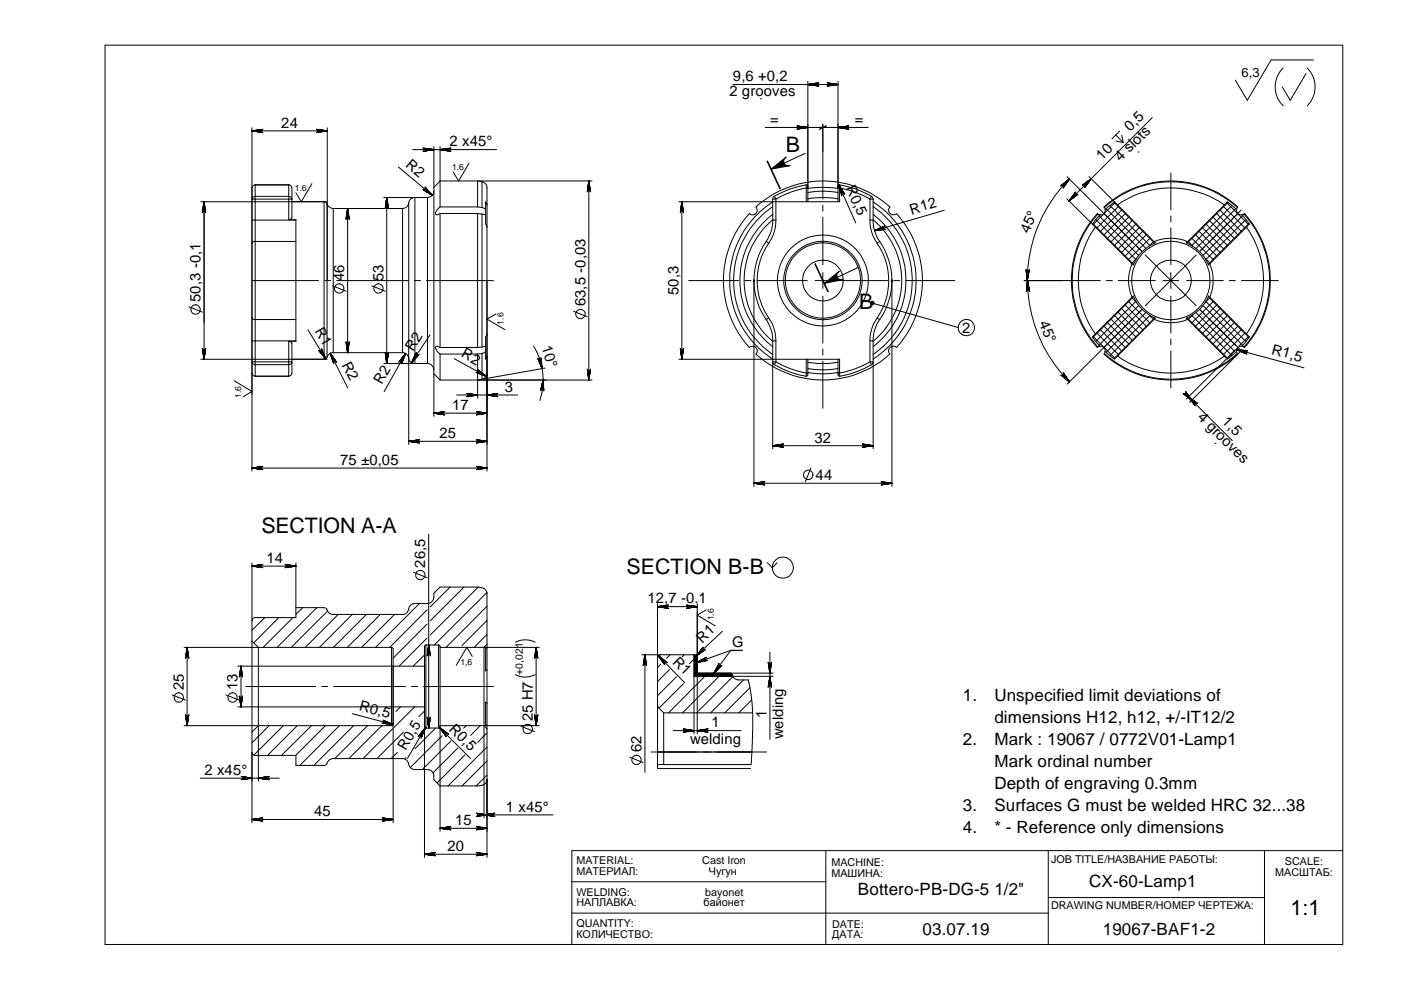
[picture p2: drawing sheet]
<svg xmlns="http://www.w3.org/2000/svg" width="297mm" height="210mm" viewBox="0 0 297 210" stroke-linecap="round" stroke-linejoin="round" font-family="sans-serif">
<defs><g id="words">
<g font-size="4.5">
<text x="166.6" y="32.2">B</text>
<text x="182.2" y="65.5">B</text>
<text x="55.4" y="112.9">SECTION A-A</text>
<text x="132.8" y="121.7">SECTION B-B</text>
<text x="273.6" y="194">1:1</text>
</g>
<g font-size="3.6">
<text x="204.2" y="148.7">1.</text>
<text x="210.8" y="148.7">Unspecified limit deviations of</text>
<text x="210.8" y="153.3">dimensions H12, h12, +/-IT12/2</text>
<text x="204.2" y="158">2.</text>
<text x="210.8" y="158">Mark : 19067 / 0772V01-Lamp1</text>
<text x="210.8" y="162.6">Mark ordinal number</text>
<text x="210.8" y="167.3">Depth of engraving 0.3mm</text>
<text x="204.2" y="171.9">3.</text>
<text x="210.8" y="171.9">Surfaces G must be welded HRC 32...38</text>
<text x="204.2" y="176.6">4.</text>
<text x="210.8" y="176.6">* - Reference only dimensions</text>
<text x="181.9" y="189.8">Bottero-PB-DG-5</text>
<text x="210.8" y="189.8">1/2&quot;</text>
<text x="230.9" y="188">CX-60-Lamp1</text>
<text x="195.6" y="198.2">03.07.19</text>
<text x="233.8" y="198.2">19067-BAF1-2</text>
</g>
<g font-size="3.1">
<text x="155.4" y="17.2">9,6 +0,2</text>
<text x="154.6" y="20.2">2 grooves</text>
<text x="59.6" y="27.1">24</text>
<text x="163.3" y="26.3">=</text>
<text x="181.3" y="26.3">=</text>
<text x="239.6" y="28" transform="rotate(-45 239.6 28)">0,5</text>
<text x="85.9" y="35.1" transform="rotate(40 85.9 35.1)">R2</text>
<text x="95.3" y="31">2 x45°</text>
<text x="233.6" y="34.1" transform="rotate(-45 233.6 34.1)">10</text>
<text x="237.6" y="34.4" transform="rotate(-45 237.6 34.4)">4 slots</text>
<text x="179.2" y="39.9" transform="rotate(65 179.2 39.9)">R0,5</text>
<text x="193.3" y="45.5" transform="rotate(-16 193.3 45.5)">R12</text>
<text x="218.2" y="49.6" transform="rotate(-68 218.2 49.6)">45°</text>
<text x="73" y="59.6" transform="rotate(-90 73 59.6)">46</text>
<text x="81.3" y="59.6" transform="rotate(-90 81.3 59.6)">53</text>
<text x="42.5" y="64" transform="rotate(-90 42.5 64)">50,3 -0,1</text>
<text x="124.1" y="65" transform="rotate(-90 124.1 65)">63,5 -0,03</text>
<text x="143.8" y="62.6" transform="rotate(-90 143.8 62.6)">50,3</text>
<text x="66.7" y="70.1" transform="rotate(60 66.7 70.1)">R1</text>
<text x="204" y="70.5">2</text>
<text x="220.3" y="68.4" transform="rotate(68 220.3 68.4)">45°</text>
<text x="72.4" y="77.4" transform="rotate(62 72.4 77.4)">R2</text>
<text x="87.6" y="74.6" transform="rotate(-58 87.6 74.6)">R2</text>
<text x="97.6" y="75.5" transform="rotate(30 97.6 75.5)">R2</text>
<text x="114.8" y="73.7" transform="rotate(72 114.8 73.7)">10°</text>
<text x="269.4" y="75" transform="rotate(15 269.4 75)">R1,5</text>
<text x="81" y="81.7" transform="rotate(-60 81 81.7)">R2</text>
<text x="107.1" y="83.1">3</text>
<text x="95.8" y="86.9">17</text>
<text x="253.7" y="88.6" transform="rotate(45 253.7 88.6)">4 grooves</text>
<text x="258.9" y="89.5" transform="rotate(45 258.9 89.5)">1,5</text>
<text x="93.2" y="92.9">25</text>
<text x="172.7" y="93.8">32</text>
<text x="72.1" y="98.6">75 ±0,05</text>
<text x="172.9" y="101.8">44</text>
<text x="56.5" y="119.4">14</text>
<text x="90.2" y="120.3" transform="rotate(-90 90.2 120.3)">26,5</text>
<text x="137.3" y="127.9">12,7 -0.1</text>
<text x="148.9" y="136.5" transform="rotate(-43 148.9 136.5)">R1</text>
<text x="155.2" y="137.2">G</text>
<text x="142.4" y="140.5" transform="rotate(45 142.4 140.5)">R1</text>
<text x="38.9" y="146.3" transform="rotate(-90 38.9 146.3)">25</text>
<text x="50.4" y="146.3" transform="rotate(-90 50.4 146.3)">13</text>
<text x="76" y="150.5" transform="rotate(15 76 150.5)">R0,5</text>
<text x="95" y="154.7" transform="rotate(45 95 154.7)">R0,5</text>
<text x="112.9" y="153" transform="rotate(-90 112.9 153)">25 H7</text>
<text x="150.8" y="154.2">1</text>
<text x="162.5" y="152.2" transform="rotate(-90 162.5 152.2)">1</text>
<text x="86" y="159.3" transform="rotate(-60 86 159.3)">R0,5</text>
<text x="136" y="159.5" transform="rotate(-90 136 159.5)">62</text>
<text x="146.3" y="157.8">welding</text>
<text x="166.1" y="156.8" transform="rotate(-90 166.1 156.8)">welding</text>
<text x="43.3" y="164.3">2 x45°</text>
<text x="66.6" y="173.1">45</text>
<text x="107.3" y="172.1">1 x45°</text>
<text x="96.5" y="174.9">15</text>
<text x="94.9" y="180.4">20</text>
</g>
<text font-size="2.8" x="263.2" y="16.4">6,3</text>
<g font-size="2.3">
<text x="122.2" y="185.6">МАТЕРИАЛ:</text>
<text x="122.2" y="183.3">MATERIAL:</text>
<text x="148.9" y="183.3">Cast Iron</text>
<text x="150.3" y="185.6">Чугун</text>
<text x="176.3" y="185.9">МАШИНА:</text>
<text x="176.3" y="183.6">MACHINE:</text>
<text x="222.8" y="182.9">JOB TITLE/НАЗВАНИЕ РАБОТЫ:</text>
<text x="270.4" y="185.6">МАСШТАБ:</text>
<text x="272.4" y="183.3">SCALE:</text>
<text x="122.2" y="189.9">WELDING:</text>
<text x="149.5" y="189.9">bayonet</text>
<text x="122.2" y="196.5">QUANTITY:</text>
<text x="122.2" y="192.2">НАПЛАВКА:</text>
<text x="149.2" y="192.2">байонет</text>
<text x="176.4" y="196.7">DATE:</text>
<text x="222.8" y="192.8">DRAWING NUMBER/НОМЕР ЧЕРТЕЖА:</text>
<text x="122.2" y="198.9">КОЛИЧЕСТВО:</text>
<text x="176.4" y="199">ДАТА:</text>
</g>
<text font-size="2.2" x="110.9" y="143.1" transform="rotate(-90 110.9 143.1)">+0,021</text>
<g font-size="1.8">
<text x="62.5" y="40.4">1.6</text>
<text x="95.8" y="36.1">1.6</text>
<text x="106.8" y="68.8" transform="rotate(-90 106.8 68.8)">1.6</text>
<text x="51.1" y="84.4" transform="rotate(-90 51.1 84.4)">1.6</text>
<text x="151.3" y="131.5" transform="rotate(-90 151.3 131.5)">1.6</text>
<text x="97.6" y="141">1,6</text>
</g>
</g></defs>
<g fill="none" stroke="#000" stroke-width=".21">
<path d="M22.3 9.6h262.4v190.7h-262.4zM155.4 17.9h22.3M171.3 17.2v25.6M177.7 17.2v25.6M272 14.4a5.7 5.7 0 0 0 0 8.1M276.9 15.6l-3.3 5.7-1.7-2.9M277.2 14.4a5.7 5.7 0 0 1 0 8.1M278.5 12.7h-9l-5 8.6-2.6-4.3M53.4 27.1v72.8M53.4 27.7h16M54.1 39.2l-.5 .2-.2 .4M54.1 39.2h7.2"/>
<path d="M54.1 39.2v40.6M54.1 39.2h7.1M61.2 39.2a.64 .64 0 0 1 .7 .6v6.3l-.3 .4-.4 .1M61.2 39.2v7.4M66.1 39l-2.2 3.8-1.2-1.9M69.4 27.1v32.3M84.5 35.4l7.2 6M87.5 31.7h17.8M92 31.1v8.5M93.3 31.1v12.8M99.4 34.6l-2.2 3.8-1.1-1.9M101.3 38.4h-8l-1.3 1.3v39.6l1.3 1.3"/>
<path d="M101.3 38.4l.9 .1M101.3 38.4v5.5M101.3 38.4h24.2M102.2 38.5a1.34 1.34 0 0 1 1.1 1.4v3.5M102.2 38.5v5.5M124.8 38.4v42.2M161.2 20.9h.1M162.2 27h21.9M170.7 32.5l-7.2 3.4M170.9 39.2v.6M170.9 39.2a19.3 19.3 0 0 0-6.7 2.4M170.9 39.2h.2l.2 .3"/>
<path d="M170.9 39.8a19.3 19.3 0 0 0-6.4 2.4M170.9 39.8h.4M170.9 39.8v3M171.3 40l3.2-.3 3.2 .3M174.5 26.4v15.8M175.2 26.7l-1.4 .7M177.7 39.8h.3M177.8 39.2l3.6 8.1M178 39.8a19.3 19.3 0 0 1 6.4 2.4M178 39.8v3h-34.1M178.1 39.2l-.1 .6M178.1 39.2l-.4 .1v.2"/>
<path d="M178.1 39.2a19.3 19.3 0 0 1 6.7 2.4M226.2 37.5l7.1 7M226.7 37.9a30.4 30.4 0 0 0-8.9 21.6M230.9 37.4l5.4 5.4M236.6 28.6l1.6 1.6M236.6 29.9l1.6 .3M237.4 27.8l-1.6 1.6M237.8 28.7l.4 1.5M241.3 32.2h.1M244.3 24.9l-17.6 17.7M248.2 36.7v7.8M42.6 42.8h26.7"/>
<path d="M43.3 42.8v33.4M53.4 46.7h9.3M53.4 59.5h14.2M53.6 41.9l.5-.3h7.1a.58 .58 0 0 1 .6 .6h-8.4zM61.2 46.6h1.5v25.8h-1.5M62.7 51.2h-8.9l-.4 .4M68.8 59.5h1.3M69.3 43.2l-.2-.3-.4-.1v33.4l.3-.1 .3-.4M69.3 43.2a1.5 1.5 0 0 0 1.4 1M69.3 43.2v32.5M70.7 44.2v30.6M70.7 44.2h14.6"/>
<path d="M71.4 59.5h15.2M73.7 44.2v30.6M81.4 41.9h6.5M82 41.9v35.2M85.3 44.2v30.6M86.7 43a1.31 1.31 0 0 1-1.4 1.2M86.7 43v32.9M87.9 59.5h1.3M88 41.9a1.32 1.32 0 0 0-1.3 1.1M88 41.9v35.2M88 41.9h2.6M90.4 59.5h14.2"/>
<path d="M90.6 41.9v35.2M92 40.5a1.37 1.37 0 0 1-1.4 1.4M93.3 43.9l-.7 .7-.3 .7 .4 .3 .6-.3M93.3 45.3v28.4M93.3 45.3h8M93.3 43.9h8M101.3 45.3v28.4M101.3 45.3l.9 .1M101.3 43.9l.9 .1M102.2 45.4l.8 .2M102.2 44l.8 .4M102.2 45.4v28.2"/>
<path d="M103.3 43.4l-.3-.6v4.7l.3 .6M103.3 43.4v56.5M144.6 42.8v33.4M146 59.5h10.7M157.9 59.5h1.3M158.9 45.3a.99 .99 0 0 0 1.4 0 .99 .99 0 0 0 0-1.4 21.1 21.1 0 0 1 28.4 0 .99 .99 0 0 0 0 1.4 .99 .99 0 0 0 1.4 0 21.1 21.1 0 0 1 0 28.4 .99 .99 0 0 0-1.4 0 .99 .99 0 0 0 0 1.4 21.1 21.1 0 0 1-28.4 0 .99 .99 0 0 0 0-1.4 .99 .99 0 0 0-1.4 0 21.1 21.1 0 0 1 0-28.4zM159.7 59.5h.3M159.7 59.4l.3 .3M159.9 59.4v43.7M160 59.4l-.3 .3M160.5 59.5h10.7M162.4 51.2l.6 .4"/>
<path d="M162.4 51.2a14.6 14.6 0 0 0 0 16.5M163 51.6a14 14 0 0 0 0 15.8M163.8 43.8a19 19 0 0 0 0 31.4M163.8 46.7a7.7 7.7 0 0 1-1.4 4.5M163.8 46.6a16.7 16.7 0 0 0 0 25.8M163.8 45.4a17.6 17.6 0 0 0 0 28.1M163.8 42.8a19.7 19.7 0 0 0 0 33.3M163.8 46.7h.7M163.8 42.2h.7M163.8 42.2v4.5M164.2 41.6l.3 .6M164.2 41.6l-.4 .6"/>
<path d="M164.5 46.7a8.4 8.4 0 0 1-1.5 4.9M164.5 42.2v4.5M171.3 40.8l.7-.1a17.5 17.5 0 0 1 5.7 .1M171.3 42.2l3.2-.3 3.2 .3M172.8 59.5h3.3M174.5 43.5v1.3M174.5 46v10.1M174.5 57.8v3.3M177.8 59.5h10.4M182 56.7l-7.2 3.4M184.4 46.7a8.4 8.4 0 0 0 1.6 4.9M184.4 42.2v4.5"/>
<path d="M184.4 46.7h.7M184.4 42.2h.7M184.8 41.6l-.4 .6M184.8 41.6l.3 .6M185.1 43.8a19 19 0 0 1 0 31.4M185.1 46.7a7.7 7.7 0 0 0 1.4 4.5M185.1 46.6a16.7 16.7 0 0 1 0 25.8M185.1 45.4a17.6 17.6 0 0 1 0 28.1M185.1 42.8a19.8 19.8 0 0 1 0 33.3M185.1 42.2v4.5M186 51.6a14 14 0 0 1 0 15.8M186.5 51.2l-.5 .4"/>
<path d="M186.5 51.2a14.6 14.6 0 0 1 0 16.5M189 59.5h.3M189 59.4l.3 .3M189.1 59.4v43.7M189.2 59.4l-.3 .3M189.5 59.5h1.3M192 59.5h10.4M200.2 44.6l-14.8 4.3M217.1 59.5h8.3M217.8 59.5a30.6 30.6 0 0 0 8.9 21.5M225.5 59.5h7.8M226.2 42.1l5.4 5.4"/>
<path d="M231.7 47.4l8.6 8.6M232.2 48.1a19.6 19.6 0 0 0 0 22.7M232.2 48.1l7.8 7.8M232.3 46.5l8.5 8.5M232.7 45.4a21 21 0 0 0 0 28.2M232.7 45.4l.5 .2M232.7 45.4v-.1a21.1 21.1 0 0 0 0 28.4v-.1M233 45.7l8.4 8.5M233.2 45.6l-1.6 1.9 .6 .6M233.3 44.5l8.8 8.9M234.1 44a20.9 20.9 0 0 1 28.2 0M234.1 44l.2 .4"/>
<path d="M234.1 44v-.1a21 21 0 0 1 28.3 0l-.1 .1M234.3 44.4a1.03 1.03 0 0 1-1.1 1.2M234.5 44.3l8.5 8.4M234.6 59.5h1.2M235.3 43.6l8.5 8.4M236.2 42.9l8.6 8.7M236.4 42.9l-4.7 4.7M236.9 43.4a19.6 19.6 0 0 1 22.7 0M236.9 43.4l-.6-.6-2 1.6M236.9 43.4l7.8 7.8M237.1 59.5h7.8M237.2 43.7l-4.7 4.7"/>
<path d="M237.9 44.5l-4.7 4.7M238.7 45.2l-4.7 4.7M239.4 45.9l-4.7 4.7M240 55.9a8.6 8.6 0 0 0 0 7.1M240.2 46.7l-4.7 4.7M240.9 47.4l-4.7 4.7M241 54.8l-1.1 1.1M241.6 48.2l-4.7 4.7M242.4 48.9l-4.7 4.7M242.8 54.1l10.8 10.7M243.1 49.7l-4.6 4.7M243.9 50.4l-4.7 4.7"/>
<path d="M244.6 51.2l-1 1M244.7 51.2a9.1 9.1 0 0 1 7.1 0M244.7 51.2l.2 .3a8.5 8.5 0 0 0-4.6 4.7l-.3-.3M246.6 59.5h3.3M248.2 45.8v1.2M248.2 48.3v7.8M248.2 57.8v3.3M251.6 59.5h7.8M251.9 51.2l1 1M252.6 50.4l4.7 4.7M253.4 49.7l4.7 4.7M253.6 54.1l-10.8 10.7"/>
<path d="M254.1 48.9l4.7 4.7M254.8 48.2l4.7 4.7M255.4 52.3l-.9 .8M255.5 54.8l1.1 1.1M255.6 47.4l4.7 4.7M256.3 46.7l4.7 4.7M256.5 55.9a9 9 0 0 1 0 7.1M257.1 45.9l4.7 4.7M257.9 45.2l4.7 4.7M258.6 44.5l4.7 4.7M259.3 43.7l4.7 4.7M259.6 43.4l.6-.6 2 1.6"/>
<path d="M259.6 43.4l-8.1 8.1a8.7 8.7 0 0 1 4.7 4.7l8.1-8.1M260.1 42.9l4.7 4.7M260.3 42.9l-8.6 8.7M260.6 59.5h1.3M261.2 43.6l-8.5 8.4M262 44.3l-8.4 8.4M262.2 44.4a1.03 1.03 0 0 0 1.1 1.2M262.3 44l-.1 .4M263.1 44.5l-8.8 8.9M263.2 59.5h7.8M263.3 45.6l1.6 1.9-.6 .6M263.5 45.7l-8.4 8.5"/>
<path d="M263.7 45.4a20.9 20.9 0 0 1 0 28.2M263.7 45.4l-.4 .2M263.7 45.4l.2-.1a21.2 21.2 0 0 1 0 28.4l-.2-.1M264.2 46.5l-8.5 8.5M264.3 48.1a19.6 19.6 0 0 1 0 22.7M264.8 47.4l-8.6 8.6M40 65l2.9 1.2M42.6 76.2h26.7M53.4 67.4l.4 .3h8.9M53.4 76.7h8.5a.65 .65 0 0 1-.7 .6h-7.1a.65 .65 0 0 1-.7-.6zM53.4 79.1l.3 .5 .4 .2M53.4 72.3h9.3"/>
<path d="M54.1 79.8h7.2M61.2 72.4h.4l.3 .5v6.2l-.2 .4-.5 .3zM65.3 69.9l3.7 6.2M70 74.9l3.7 7.4M70.5 60.6l2.9 1.1M70.7 74.8a1.38 1.38 0 0 0-1.4 .9M70.7 74.8h14.6M78.8 60.6l2.9 1.1M81.4 77.1h6.5M85.3 74.8a1.23 1.23 0 0 1 1.4 1.1M86 74.9l-4.6 8.1M86.7 75.9a1.23 1.23 0 0 0 1.3 1.2"/>
<path d="M86.7 76v18.2M88 77.1h2.6M90.6 77.1a1.46 1.46 0 0 1 1.4 1.3M91.2 71l-4 5.9M92 79.3v9M93.3 73.7l-.7-.3a.35 .35 0 0 0-.2 .5l.3 .6 .6 .6M93.3 75.1v5.5M93.3 73.7h8M93.3 75.1h8M96.3 76l6.8 3.8M101.3 75.1v9.3M102.2 74.9v5.5"/>
<path d="M102.2 73.6l-.9 .1M102.2 74.9l-.9 .2M103 73.4l-.8 .2M103 74.5l-.8 .4M103.3 70.8l-.3 .6v4.7l.3-.6v3.6a1.33 1.33 0 0 1-1.1 1.3M105.2 66.6l-1.9 1.1 3.8 2.2M113.1 73.4a13.9 13.9 0 0 1 1.4 11.5M115.6 78l-13.4 2.4M121.6 66l2.9 1.2M143.9 76.2h34.1v2.9M162.4 67.7a7.7 7.7 0 0 1 1.4 4.6M163 67.4l-.6 .3"/>
<path d="M163 67.4a8.4 8.4 0 0 1 1.5 4.9M163.8 76.7l.4 .6M163.8 72.3h.7M163.8 76.7h.7M163.8 72.3v4.4M163.8 76.8v18.3M164.2 77.3a20.6 20.6 0 0 0 6.7 2.5M164.5 76.7l-.3 .6M164.5 76.7a19.3 19.3 0 0 0 6.4 2.4M164.5 72.3v4.4M170.9 79.1v.7M170.9 79.1h.4"/>
<path d="M170.9 76.2v2.9M171.3 78.1l.1 .1a17.2 17.2 0 0 0 6.3-.1M171.3 79.1v.4l-.4 .3M171.3 76.8a17.6 17.6 0 0 0 6.4 0M171.3 79l.7 .1a17.7 17.7 0 0 0 5.7-.1M171.3 76.2v2.9M174.5 62.8v9.9M174.5 74v1.3M174.5 76.6v9.9M177.7 79.1h.3M177.7 76.2v3.3l.4 .3M178 79.1l.1 .7"/>
<path d="M184.4 76.7l.4 .6M184.4 76.7a19.3 19.3 0 0 1-6.4 2.4M184.4 72.3v4.4M184.4 72.3h.7M184.4 76.7h.7M184.8 77.3a20.6 20.6 0 0 1-6.7 2.5M185 64.3l18.2 5.1M185.1 76.7l-.3 .6M185.1 72.3v4.4M185.1 76.8v18.3M186 67.4a8.4 8.4 0 0 0-1.6 4.9M186 67.4l.5 .3"/>
<path d="M186.5 67.7a7.7 7.7 0 0 0-1.4 4.6M231.7 71.3l4.7 4.7M232.2 70.8l-.6 .6 1.6 2M232.5 70.5l4.7 4.7M233.2 73.4l-.5 .2M233.2 73.4a.97 .97 0 0 1 1.1 1.1M233.2 69.8l4.7 4.7M233.3 74.4l-7 7M234 69.1l4.7 4.7M234.1 74.9a20.9 20.9 0 0 0 28.2 0M234.1 74.9v.2a21 21 0 0 0 28.3 0l-.1-.2M234.3 74.5l-.2 .4"/>
<path d="M234.3 74.5l1.8 1.5a.46 .46 0 0 0 .6-.3l.2-.2M234.7 68.3l4.7 4.7M235.5 67.6l4.7 4.7M236.2 66.8l4.7 4.7M236.9 75.5a19.6 19.6 0 0 0 22.7 0M236.9 66.1l4.7 4.7M237.7 65.3l4.7 4.7M238.5 64.6l4.6 4.7M239.2 63.9l4.7 4.7M239.9 63.1l1.1 1M240.2 67.5l-6.9 6.9M240.3 62.9l-8.6 8.7"/>
<path d="M240.8 63.9l-8.5 8.5M241.4 64.8l-8.4 8.4M241.9 65.8l-.9 .8M242.1 65.6l-8.1 8.1M243 66.3l-8.5 8.4M243.6 66.7l1 1.1M243.8 66.9l-8.5 8.5M244.7 67.7a9.1 9.1 0 0 0 7.1 0M244.7 67.7l.2-.2a8.5 8.5 0 0 1-4.6-4.7l-8.1 8M244.7 67.7l-7.8 7.8M244.8 67.4l-8.6 8.6M248.2 62.8v7.8"/>
<path d="M248.2 71.9v1.2M248.2 74.4v7.8M251.7 67.4l8.6 8.6M252.7 66.9l8.5 8.5M252.9 66.7l-1 1.1M253.6 66.3l8.1 8.2M254.3 65.6l8.8 8.8M255.1 64.8l8.4 8.4M255.7 63.9l8.5 8.5M256.2 62.9l8.6 8.7M256.6 63.1l-1.1 1M257.3 63.9l-4.7 4.7"/>
<path d="M258.1 64.6l-4.7 4.7M258.8 65.3l-4.7 4.7M259.5 66.1l-4.7 4.7M260.3 66.8l-4.7 4.7M261 67.6l-4.7 4.7M261.8 68.3l-4.7 4.7M261.8 74.2l-1.7 1.8M262.2 74.5l-2 1.6-.6-.6M262.2 74.5l.1 .4M262.2 74.1l14.3 3.9M262.4 73.7l-10.9 10.9M262.6 69.1l-4.7 4.7"/>
<path d="M263.1 74.4l-10.9 10.9M263.3 69.8l-4.7 4.7M263.3 73.4l.4 .2M263.3 73.4a.98 .98 0 0 0-1.1 1.1M264 70.5l-4.7 4.7M264.3 70.8l.6 .6-1.6 2M264.3 70.8l-8.1-8a8.7 8.7 0 0 1-4.7 4.7l8.1 8M264.8 71.3l-2.1 2.1M49.7 80.7l3.7 2.3-1.8 1.1M53.4 99.2h49.9M86.7 93.6h16.6M92 87.6h11.3"/>
<path d="M96.8 83.7h12.9M101.3 80.6h24.2M102.2 80.4l-.9 .2h-8M163.8 94.5h21.3M171.9 99.2l-1.1 2.9M252 84.1l9.3 9.3M257.6 94h.1M53.4 119.4v12.1M62.7 119.4v11.6h-8.6a.65 .65 0 0 0-.7 .6v4.3M90.9 113.2v41.2M159.9 102.5h29.2M162.7 119.3l1 1.1 1.1-1.1"/>
<path d="M39 137.3h15.7M39.7 137.3v16.6M53.4 135.9v19.3M53.4 135.9l1.4 1.4M53.4 120h9.3M54.8 137.3v16.6M54.8 137.3h28.2M56.1 131l-2.7 2.6M59.1 131l-5.3 5.3M62.1 131l-6.3 6.3M62.7 128.8l6.1 .1a.87 .87 0 0 1 .8 .8l.4 .4 .4 .2h14.9a1.6 1.6 0 0 0 1.5-1.6l.3-.4 .6-.3 2.9-.1a1.37 1.37 0 0 0 1.4-1.3v-.8l1.3-1.3h8l.9 .1a1.24 1.24 0 0 1 1.1 1.3v10.7M64.2 128.8l-1.5 1.5"/>
<path d="M67.2 128.8l-8.4 8.5M69.5 129.6l-7.7 7.7M71.7 130.3l-7 7M74.7 130.3l-7 7M77.7 130.3l-7 7M80.6 130.3l-6.9 7M83 137.3v16.6M83 137.3l.4 .2v36.9M83.7 130.3l-7 7M87.7 121.3l2.9 1.2M88.9 127.9l-9.3 9.4M90 138.9l-2.4 2.3"/>
<path d="M90.3 136.8v17.6M90.3 136.8l-.3 .2v17.1l.3 .3M90.3 136.8h2.7M90.6 129.3l-8 8M90.6 132.3l-7.2 7.2M90.6 135.3l-6 5.9M93 136.8v17.6M93 136.8h.2l.1 .5M93.3 137.3v16.6M93.3 137.3h21M95.4 124.5l-4.2 4.2M98.4 124.5l-7.2 7.1"/>
<path d="M100.1 139.2l-1.1-1.9-2.3 3.8M101.4 124.5l-10.2 10.1M103.3 136.6l-.7 .7v16.6l.7 .6M103.3 136.6v.7M103.3 125.6l-11.2 11.2M103.3 128.5l-8.7 8.8M103.3 131.5l-5.3 5.4M103.3 134.5l-2.8 2.8M103.3 137.3v16.5M103.3 137.3l-.3 .3v4.7l.3-.3M109.3 136.2a4.6 4.6 0 0 1 4.2 0M113.7 137.3v16.6"/>
<path d="M136.1 138.8h11.1M136.7 138.8v25M139.4 128v35h19.7M139.4 128.6h8.4M139.6 139l5.6 5.8M140 138.8a.65 .65 0 0 0-.6 .7M142.1 138.8l-.8 .8M145.1 138.8l-.4 .4M147.2 138.8a.73 .73 0 0 1 .6 .7M147.2 138.8v4.6h8.2M147.3 139.6l-1.1 1.1M147.8 128v14.7h16.1"/>
<path d="M149.7 129.3l-1.9 1.1 3.8 2.3M153.2 133.8l-6 5.7M154.9 137.9l-7.2 2.6M154.9 137.9l-3.5 4.8M154.9 137.9h2.5M163.2 138.3v18.5M36.5 147.3l2.8 1.1M39 153.9h15.7M47.9 147.3l2.8 1.1M50.4 149.9h32.9M50.4 141.2h32.9M51.1 141.2v8.7"/>
<path d="M52.1 145.6h14.8M53.4 159.5a.65 .65 0 0 0 .7 .7h8.6v2.1h6.1l.5-.4a1.36 1.36 0 0 1 1.4-1.1h14.6a1.6 1.6 0 0 1 1.5 1.6l.3 .4 .6 .3 2.9 .1a1.37 1.37 0 0 1 1.4 1.3v.8l1.3 1.3h8l.9-.1a1.33 1.33 0 0 0 1.1-1.3M53.4 155.2v19.2M54.8 153.9l-1.4 1.3M54.8 153.9h28.2M54.8 153.9v11.7M57.1 153.9l-3.7 3.6M60.1 153.9l-6.3 6.2M63 153.9l-6.3 6.3M66 153.9l-6.3 6.3M68.2 145.6h1.3M69 153.9l-6.3 6.3"/>
<path d="M70.7 145.6h15.3M72 153.9l-8.4 8.4M74.7 151.3l8.6 2.3M75 153.9l-8.5 8.4M77.9 153.9l-6.9 6.9M80.9 153.9l-6.9 6.9M83.3 154.5l-6.3 6.3M83.4 153.5l-.4 .4M83.4 149.9h6.6M83.4 141.2h6.6M84.2 159.5l-1.3 1.3M84.9 149.9l-1 .9"/>
<path d="M85.5 155.3l-5.6 5.5M87.2 145.6h1.3M87.9 149.9l-4.4 4.4M89.8 145.6h14.8M90 150.8l-1.2 1.1M90 154.1v27.7M90.3 154.4h.1M90.3 154.4h2.7M90.3 154l-3.9 6.8M92.4 154.4l-4.4 4.4M93 154l6.7 6.8M93.3 153.9v.3l-.3 .2"/>
<path d="M93.3 153.9h21M93.3 154.1v22.1M93.7 156l-6.7 6.7M95.6 157.1l-6.1 6.1M97.1 158.6l-5.3 5.2M98.8 153.9l-.5 .5M101.8 153.9l-2 2M102.6 153.9v19.5M103.3 153.8v.7M103.3 155.4l-2 2M103.3 158.4l-8.3 8.2M103.3 154.5v27.3"/>
<path d="M103.3 149.1l-.3-.2v4.7l.3 .2M109.3 143.1a4.6 4.6 0 0 0 4.2 0M110.4 154l2.9 1.1M138 159.4h24.6M139.4 149.8l1.3 1.3M140.1 140.8l-.7 .7M140.7 151.1h18.9M140.7 151.1v11M141.9 142l-2.5 2.5M142.7 154.9h14.4M143.4 143.5l-4 4M144.9 145l-5.2 5.1"/>
<path d="M147.2 143.5v12.1M147.8 142l-.1 .2M147.8 142.8v12.8M150.1 142.7l-8.4 8.4M153.1 142.7l-8.4 8.4M154.7 142.7l.5 .3a1.53 1.53 0 0 0 1.4 1.2h2.1l.6 3 .3 3.1v4.7l-.4 7.1h-19.8M155.4 143.4l-7.7 7.7M155.4 143.4h8.5M157.6 144.2l-6.9 6.9M159 145.8l-5.3 5.3M159.4 148.4l-2.8 2.7M42.5 165h16.7"/>
<path d="M53.4 173.8h30M86.1 160.6l-.3 .3M93.3 175.6h10M98.6 160.1l-5.9 5.9M102.6 172.8h14.7M103.3 161.3l-5.3 5.3M103.3 164.4l-2.3 2.2M133.5 160.5l2.9 1.2M90 181.1h13.3M121.2 187h53.9M121.2 193.6h101M175.1 180.4v19.9"/>
<path d="M222.2 190.3h45.9M222.2 180.4v19.9M268.1 180.4v19.9M284.7 180.4h-163.5v19.9"/>
<circle cx="174.5" cy="59.5" r="4.3"/>
<circle cx="174.5" cy="59.5" r="8"/>
<circle cx="174.5" cy="59.5" r="9.6"/>
<circle cx="174.5" cy="59.5" r="8.3"/>
<circle cx="248.3" cy="59.5" r="8.3"/>
<circle cx="248.3" cy="59.5" r="4.3"/>
<circle cx="41.5" cy="65.6" r="1"/>
<circle cx="71.9" cy="61.2" r="1"/>
<circle cx="80.2" cy="61.2" r=".99"/>
<circle cx="123.1" cy="66.6" r="1"/>
<circle cx="204.9" cy="69.5" r="1.74"/>
<circle cx="171.3" cy="100.7" r="1"/>
<circle cx="89.1" cy="121.9" r="1"/>
<circle cx="166" cy="120.4" r="2.25"/>
<circle cx="37.9" cy="147.9" r="1.01"/>
<circle cx="49.3" cy="147.9" r="1"/>
<circle cx="111.9" cy="154.6" r="1.01"/>
<circle cx="134.9" cy="161.1" r=".99"/>
</g>
<g fill="#000" stroke="#000" stroke-width=".21">
<path d="M171.3 17.9l2.3-.4z" fill-rule="evenodd"/>
<path d="M171.3 17.9l2.2-.3z" fill-rule="evenodd"/>
<path d="M171.3 17.9l2.1-.2z" fill-rule="evenodd"/>
<path d="M171.3 17.9l2-.1z" fill-rule="evenodd"/>
<path d="M171.3 17.9l2-.1v.2z" fill-rule="evenodd"/>
<path d="M171.3 17.9l2 .1v.1z" fill-rule="evenodd"/>
<path d="M171.3 17.9l2.1 .3z" fill-rule="evenodd"/>
<path d="M171.3 17.9l2.2 .3z" fill-rule="evenodd"/>
<path d="M171.3 17.9l2.3 .4z" fill-rule="evenodd"/>
<path d="M175.3 17.5l2.4 .4z" fill-rule="evenodd"/>
<path d="M175.5 17.6l2.2 .3z" fill-rule="evenodd"/>
<path d="M175.6 17.7l2.1 .2z" fill-rule="evenodd"/>
<path d="M175.6 17.8l2.1 .1z" fill-rule="evenodd"/>
<path d="M175.7 17.8l2 .1-2 .1z" fill-rule="evenodd"/>
<path d="M175.7 18l2-.1-2.1 .2z" fill-rule="evenodd"/>
<path d="M175.6 18.2l2.1-.3z" fill-rule="evenodd"/>
<path d="M175.5 18.2l2.2-.3z" fill-rule="evenodd"/>
<path d="M175.3 18.3l2.4-.4z" fill-rule="evenodd"/>
<path d="M53.4 27.7l2.4 .4z" fill-rule="evenodd"/>
<path d="M53.4 27.7l2.3 .4z" fill-rule="evenodd"/>
<path d="M53.4 27.7l2.1 .3z" fill-rule="evenodd"/>
<path d="M53.4 27.7l2.1 .2z" fill-rule="evenodd"/>
<path d="M53.4 27.7h2v.1z" fill-rule="evenodd"/>
<path d="M53.4 27.7l2.1-.1-.1 .1z" fill-rule="evenodd"/>
<path d="M53.4 27.7l2.1-.2z" fill-rule="evenodd"/>
<path d="M53.4 27.7l2.3-.3z" fill-rule="evenodd"/>
<path d="M53.4 27.7l2.4-.3z" fill-rule="evenodd"/>
<path d="M67.1 27.4l2.3 .3z" fill-rule="evenodd"/>
<path d="M67.2 27.4l2.2 .3z" fill-rule="evenodd"/>
<path d="M67.3 27.5l2.1 .2z" fill-rule="evenodd"/>
<path d="M67.4 27.6l2 .1h-2z" fill-rule="evenodd"/>
<path d="M67.4 27.7h2l-2 .1z" fill-rule="evenodd"/>
<path d="M67.4 27.8l2-.1z" fill-rule="evenodd"/>
<path d="M67.3 28l2.1-.3z" fill-rule="evenodd"/>
<path d="M67.3 28l2.1-.3-2.2 .4z" fill-rule="evenodd"/>
<path d="M67.1 28.1l2.3-.4z" fill-rule="evenodd"/>
<path d="M89.7 31.4l2.3 .3z" fill-rule="evenodd"/>
<path d="M89.8 31.4l2.2 .3z" fill-rule="evenodd"/>
<path d="M89.9 31.5l2.1 .2z" fill-rule="evenodd"/>
<path d="M90 31.6l2 .1h-2z" fill-rule="evenodd"/>
<path d="M90 31.7h2l-2 .1z" fill-rule="evenodd"/>
<path d="M90 31.8l2-.1z" fill-rule="evenodd"/>
<path d="M90 31.9l2-.2-2.1 .3z" fill-rule="evenodd"/>
<path d="M89.8 32.1l2.2-.4z" fill-rule="evenodd"/>
<path d="M89.7 32.1l2.3-.4z" fill-rule="evenodd"/>
<path d="M93.3 31.7l2.3 .4z" fill-rule="evenodd"/>
<path d="M93.3 31.7l2.2 .4z" fill-rule="evenodd"/>
<path d="M93.3 31.7l2 .2 .1 .1z" fill-rule="evenodd"/>
<path d="M93.3 31.7l2 .2z" fill-rule="evenodd"/>
<path d="M93.3 31.7h2v.1z" fill-rule="evenodd"/>
<path d="M93.3 31.7l2-.1v.1z" fill-rule="evenodd"/>
<path d="M93.3 31.7l2.1-.2z" fill-rule="evenodd"/>
<path d="M93.3 31.7l2.2-.3z" fill-rule="evenodd"/>
<path d="M93.3 31.7l2.3-.3z" fill-rule="evenodd"/>
<path d="M124.8 38.4l-.3 2.3z" fill-rule="evenodd"/>
<path d="M124.8 38.4l-.3 2.2z" fill-rule="evenodd"/>
<path d="M124.8 38.4l-.2 2.1z" fill-rule="evenodd"/>
<path d="M124.8 38.4v2h-.1z" fill-rule="evenodd"/>
<path d="M124.8 38.4l.1 2h-.1z" fill-rule="evenodd"/>
<path d="M124.8 38.4l.2 2z" fill-rule="evenodd"/>
<path d="M124.8 38.4l.3 2.1z" fill-rule="evenodd"/>
<path d="M124.8 38.4l.4 2.2z" fill-rule="evenodd"/>
<path d="M124.8 38.4l.4 2.3z" fill-rule="evenodd"/>
<path d="M163.5 35.9l3.2-2.6a1 1 0 0 0-.5 1.3 1 1 0 0 0 1.3 .5z" fill-rule="evenodd"/>
<path d="M169 27.4l2.3-.4z" fill-rule="evenodd"/>
<path d="M169.1 27.4l2.2-.4z" fill-rule="evenodd"/>
<path d="M169.2 27.3l2.1-.3z" fill-rule="evenodd"/>
<path d="M169.3 27.1l2-.1z" fill-rule="evenodd"/>
<path d="M169.3 27h2l-2 .1z" fill-rule="evenodd"/>
<path d="M169.2 26.9l2.1 .1h-2z" fill-rule="evenodd"/>
<path d="M169.2 26.8l2.1 .2z" fill-rule="evenodd"/>
<path d="M169.1 26.7l2.2 .3z" fill-rule="evenodd"/>
<path d="M169 26.7l2.3 .3z" fill-rule="evenodd"/>
<path d="M177.7 27l2.3-.3z" fill-rule="evenodd"/>
<path d="M177.7 27l2.2-.3z" fill-rule="evenodd"/>
<path d="M177.7 27l2.1-.2z" fill-rule="evenodd"/>
<path d="M177.7 27l2-.1v.1z" fill-rule="evenodd"/>
<path d="M177.7 27h2v.1z" fill-rule="evenodd"/>
<path d="M177.7 27l2 .2z" fill-rule="evenodd"/>
<path d="M177.7 27l2 .2 .1 .1z" fill-rule="evenodd"/>
<path d="M177.7 27l2.2 .4z" fill-rule="evenodd"/>
<path d="M177.7 27l2.3 .4z" fill-rule="evenodd"/>
<path d="M177.8 39.2l.7 2.3z" fill-rule="evenodd"/>
<path d="M177.8 39.2l.7 2.2z" fill-rule="evenodd"/>
<path d="M177.8 39.2l.7 2z" fill-rule="evenodd"/>
<path d="M177.8 39.2l.8 1.9-.1 .1z" fill-rule="evenodd"/>
<path d="M177.8 39.2l.9 1.8-.1 .1z" fill-rule="evenodd"/>
<path d="M177.8 39.2l1.1 1.8h-.2z" fill-rule="evenodd"/>
<path d="M177.8 39.2l1.1 1.8z" fill-rule="evenodd"/>
<path d="M177.8 39.2l1.3 1.9z" fill-rule="evenodd"/>
<path d="M177.8 39.2l1.3 2z" fill-rule="evenodd"/>
<path d="M226.7 37.9l-1.3 2z" fill-rule="evenodd"/>
<path d="M226.7 37.9l-1.2 1.9z" fill-rule="evenodd"/>
<path d="M226.7 37.9l-1.2 1.8z" fill-rule="evenodd"/>
<path d="M226.7 37.9l-1.2 1.7-.1-.2z" fill-rule="evenodd"/>
<path d="M226.7 37.9l-1.4 1.5z" fill-rule="evenodd"/>
<path d="M225.2 39.3l1.5-1.4-1.4 1.5z" fill-rule="evenodd"/>
<path d="M225.1 39.3l1.6-1.4-1.5 1.4z" fill-rule="evenodd"/>
<path d="M225 39.3l1.7-1.4z" fill-rule="evenodd"/>
<path d="M224.9 39.4l1.8-1.5z" fill-rule="evenodd"/>
<path d="M229.4 39.3l2-1.4z" fill-rule="evenodd"/>
<path d="M229.6 39.2l1.8-1.3z" fill-rule="evenodd"/>
<path d="M229.7 39.2l1.7-1.3z" fill-rule="evenodd"/>
<path d="M229.8 39.2l1.6-1.3-1.5 1.4z" fill-rule="evenodd"/>
<path d="M229.9 39.3l1.5-1.4-1.4 1.4z" fill-rule="evenodd"/>
<path d="M231.4 37.9l-1.4 1.5z" fill-rule="evenodd"/>
<path d="M231.4 37.9l-1.4 1.7z" fill-rule="evenodd"/>
<path d="M231.4 37.9l-1.4 1.8z" fill-rule="evenodd"/>
<path d="M231.4 37.9l-1.4 1.9z" fill-rule="evenodd"/>
<path d="M43.3 42.8l-.4 2.3z" fill-rule="evenodd"/>
<path d="M43.3 42.8l-.4 2.2z" fill-rule="evenodd"/>
<path d="M43.3 42.8l-.3 2.1z" fill-rule="evenodd"/>
<path d="M43.3 42.8l-.2 2z" fill-rule="evenodd"/>
<path d="M43.3 42.8v2h-.1z" fill-rule="evenodd"/>
<path d="M43.3 42.8l.1 2h-.1z" fill-rule="evenodd"/>
<path d="M43.3 42.8l.2 2.1z" fill-rule="evenodd"/>
<path d="M43.3 42.8l.3 2.2z" fill-rule="evenodd"/>
<path d="M43.3 42.8l.3 2.3z" fill-rule="evenodd"/>
<path d="M73.7 44.2l-.3 2.3z" fill-rule="evenodd"/>
<path d="M73.7 44.2l-.3 2.2z" fill-rule="evenodd"/>
<path d="M73.7 44.2l-.3 2.1z" fill-rule="evenodd"/>
<path d="M73.7 44.2v2h-.2z" fill-rule="evenodd"/>
<path d="M73.7 44.2v2z" fill-rule="evenodd"/>
<path d="M73.7 44.2l.2 2h-.2z" fill-rule="evenodd"/>
<path d="M73.7 44.2l.3 2.1z" fill-rule="evenodd"/>
<path d="M73.7 44.2l.3 2.2z" fill-rule="evenodd"/>
<path d="M73.7 44.2l.3 2.3z" fill-rule="evenodd"/>
<path d="M82 41.9l.4 2.3z" fill-rule="evenodd"/>
<path d="M82 41.9l.3 2.2z" fill-rule="evenodd"/>
<path d="M82 41.9l.3 2.1-.1-.1z" fill-rule="evenodd"/>
<path d="M82 41.9l.2 2z" fill-rule="evenodd"/>
<path d="M82 41.9l.1 2h-.1z" fill-rule="evenodd"/>
<path d="M82 41.9v2h-.2z" fill-rule="evenodd"/>
<path d="M82 41.9l-.3 2.1z" fill-rule="evenodd"/>
<path d="M82 41.9l-.3 2.2z" fill-rule="evenodd"/>
<path d="M82 41.9l-.3 2.3z" fill-rule="evenodd"/>
<path d="M89.7 40.2l2 1.2z" fill-rule="evenodd"/>
<path d="M89.7 40.2l2 1.2z" fill-rule="evenodd"/>
<path d="M89.9 40.3l1.8 1.1z" fill-rule="evenodd"/>
<path d="M90 40.2l1.7 1.2z" fill-rule="evenodd"/>
<path d="M90.2 40.1l1.5 1.3-1.6-1.2z" fill-rule="evenodd"/>
<path d="M90.2 40l1.5 1.4z" fill-rule="evenodd"/>
<path d="M90.2 39.8l1.5 1.6z" fill-rule="evenodd"/>
<path d="M90.2 39.7l1.5 1.7z" fill-rule="evenodd"/>
<path d="M90.1 39.6l1.6 1.8z" fill-rule="evenodd"/>
<path d="M144.6 42.8l-.4 2.3z" fill-rule="evenodd"/>
<path d="M144.6 42.8l-.3 2.2z" fill-rule="evenodd"/>
<path d="M144.6 42.8l-.3 2.1z" fill-rule="evenodd"/>
<path d="M144.6 42.8l-.1 2h-.1z" fill-rule="evenodd"/>
<path d="M144.6 42.8l.1 2h-.2z" fill-rule="evenodd"/>
<path d="M144.6 42.8l.1 2z" fill-rule="evenodd"/>
<path d="M144.6 42.8l.2 2.1z" fill-rule="evenodd"/>
<path d="M144.6 42.8l.3 2.2z" fill-rule="evenodd"/>
<path d="M144.6 42.8l.3 2.3z" fill-rule="evenodd"/>
<path d="M174.8 60.1l3.1-2.6a.99 .99 0 0 0-.4 1.3 .99 .99 0 0 0 1.3 .5z" fill-rule="evenodd"/>
<path d="M185.4 48.9l2.2-1z" fill-rule="evenodd"/>
<path d="M185.4 48.9l2.1-.9z" fill-rule="evenodd"/>
<path d="M185.4 48.9l2-.8z" fill-rule="evenodd"/>
<path d="M185.4 48.9l1.9-.7z" fill-rule="evenodd"/>
<path d="M185.4 48.9l1.9-.6 .1 .1z" fill-rule="evenodd"/>
<path d="M185.4 48.9l2-.4z" fill-rule="evenodd"/>
<path d="M185.4 48.9l2.1-.3z" fill-rule="evenodd"/>
<path d="M185.4 48.9l2.2-.3z" fill-rule="evenodd"/>
<path d="M185.4 48.9l2.3-.3z" fill-rule="evenodd"/>
<path d="M217.6 57.1l.2 2.4z" fill-rule="evenodd"/>
<path d="M217.6 57.2l.2 2.3z" fill-rule="evenodd"/>
<path d="M217.6 57.4l.2 2.1z" fill-rule="evenodd"/>
<path d="M217.7 57.5l.1 2z" fill-rule="evenodd"/>
<path d="M217.8 57.5h.1l-.1 2z" fill-rule="evenodd"/>
<path d="M217.9 57.5h.2l-.3 2z" fill-rule="evenodd"/>
<path d="M218.1 57.4l-.3 2.1z" fill-rule="evenodd"/>
<path d="M218.2 57.3l-.4 2.2z" fill-rule="evenodd"/>
<path d="M218.2 57.2l-.4 2.3z" fill-rule="evenodd"/>
<path d="M217.8 59.5l.5 2.3z" fill-rule="evenodd"/>
<path d="M217.8 59.5l.5 2.2z" fill-rule="evenodd"/>
<path d="M217.8 59.5l.4 2.1z" fill-rule="evenodd"/>
<path d="M217.8 59.5l.3 2h-.1z" fill-rule="evenodd"/>
<path d="M217.8 59.5l.2 2z" fill-rule="evenodd"/>
<path d="M217.8 59.5l.1 2h-.1z" fill-rule="evenodd"/>
<path d="M217.8 59.5l-.1 2.1z" fill-rule="evenodd"/>
<path d="M217.8 59.5l-.2 2.2z" fill-rule="evenodd"/>
<path d="M217.8 59.5l-.2 2.3z" fill-rule="evenodd"/>
<path d="M228 40.7l-1.3 1.9z" fill-rule="evenodd"/>
<path d="M228 40.8l-1.3 1.8z" fill-rule="evenodd"/>
<path d="M228 40.9l-1.3 1.7z" fill-rule="evenodd"/>
<path d="M228 41l-1.3 1.6z" fill-rule="evenodd"/>
<path d="M228 41.1l.1 .1-1.4 1.4z" fill-rule="evenodd"/>
<path d="M226.7 42.6l1.4-1.4 .1 .1z" fill-rule="evenodd"/>
<path d="M226.7 42.6l1.6-1.3z" fill-rule="evenodd"/>
<path d="M226.7 42.6l1.7-1.4z" fill-rule="evenodd"/>
<path d="M226.7 42.6l1.9-1.4z" fill-rule="evenodd"/>
<path d="M43.6 73.8l-.3 2.4z" fill-rule="evenodd"/>
<path d="M43.6 74l-.3 2.2z" fill-rule="evenodd"/>
<path d="M43.4 74.1l-.1 2.1z" fill-rule="evenodd"/>
<path d="M43.3 74.2l.1-.1-.1 2.1z" fill-rule="evenodd"/>
<path d="M43.2 74.2h.1v2z" fill-rule="evenodd"/>
<path d="M43.1 74.1l.2 2.1z" fill-rule="evenodd"/>
<path d="M43 74.1l.3 2.1z" fill-rule="evenodd"/>
<path d="M42.9 74l.4 2.2z" fill-rule="evenodd"/>
<path d="M42.9 73.8l.4 2.4z" fill-rule="evenodd"/>
<path d="M67.6 74.3l1.4 1.8z" fill-rule="evenodd"/>
<path d="M67.6 74.4l1.4 1.7z" fill-rule="evenodd"/>
<path d="M67.7 74.4l1.3 1.7z" fill-rule="evenodd"/>
<path d="M67.9 74.4l1.1 1.7z" fill-rule="evenodd"/>
<path d="M68 74.4h.1l.9 1.7z" fill-rule="evenodd"/>
<path d="M68.2 74.3l.8 1.8-.9-1.7z" fill-rule="evenodd"/>
<path d="M68.2 74.1l.8 2z" fill-rule="evenodd"/>
<path d="M68.2 74.1l.8 2z" fill-rule="evenodd"/>
<path d="M68.2 73.9l.8 2.2z" fill-rule="evenodd"/>
<path d="M70 74.9l1.4 1.9z" fill-rule="evenodd"/>
<path d="M70 74.9l1.3 1.8z" fill-rule="evenodd"/>
<path d="M70 74.9l1.2 1.8z" fill-rule="evenodd"/>
<path d="M70 74.9l1.1 1.7-.1 .1z" fill-rule="evenodd"/>
<path d="M70 74.9l.9 1.8z" fill-rule="evenodd"/>
<path d="M70 74.9l.9 1.8-.1 .1z" fill-rule="evenodd"/>
<path d="M70 74.9l.7 2z" fill-rule="evenodd"/>
<path d="M70 74.9l.7 2.1z" fill-rule="evenodd"/>
<path d="M70 74.9l.7 2.2z" fill-rule="evenodd"/>
<path d="M74 72.4l-.3 2.4z" fill-rule="evenodd"/>
<path d="M74 72.5l-.3 2.3z" fill-rule="evenodd"/>
<path d="M74 72.7l-.3 2.1z" fill-rule="evenodd"/>
<path d="M73.7 72.8l.2-.1-.2 2.1z" fill-rule="evenodd"/>
<path d="M73.7 72.8v2z" fill-rule="evenodd"/>
<path d="M73.5 72.7l.2 .1v2z" fill-rule="evenodd"/>
<path d="M73.4 72.7l.3 2.1z" fill-rule="evenodd"/>
<path d="M73.4 72.5l.3 2.3z" fill-rule="evenodd"/>
<path d="M73.4 72.4l.3 2.4z" fill-rule="evenodd"/>
<path d="M81.7 74.8l.3 2.3z" fill-rule="evenodd"/>
<path d="M81.7 74.9l.3 2.2z" fill-rule="evenodd"/>
<path d="M81.7 75l.3 2.1z" fill-rule="evenodd"/>
<path d="M81.8 75.1h.2v2z" fill-rule="evenodd"/>
<path d="M82 75.1h.1l-.1 2z" fill-rule="evenodd"/>
<path d="M82.1 75.1l-.1 2z" fill-rule="evenodd"/>
<path d="M82.2 75.1l.1-.1-.3 2.1z" fill-rule="evenodd"/>
<path d="M82.3 74.9l-.3 2.2z" fill-rule="evenodd"/>
<path d="M82.4 74.8l-.4 2.3z" fill-rule="evenodd"/>
<path d="M86 74.9l-.8 2.2z" fill-rule="evenodd"/>
<path d="M86 74.9l-.8 2.1z" fill-rule="evenodd"/>
<path d="M86 74.9l-.8 2z" fill-rule="evenodd"/>
<path d="M86 74.9l-.9 1.9z" fill-rule="evenodd"/>
<path d="M86 74.9l-.9 1.8-.1-.1z" fill-rule="evenodd"/>
<path d="M86 74.9l-1.2 1.7z" fill-rule="evenodd"/>
<path d="M86 74.9l-1.2 1.7z" fill-rule="evenodd"/>
<path d="M86 74.9l-1.4 1.8z" fill-rule="evenodd"/>
<path d="M86 74.9l-1.5 1.9z" fill-rule="evenodd"/>
<path d="M88.3 74.7l-1.1 2.2z" fill-rule="evenodd"/>
<path d="M88.2 74.9l-1 2z" fill-rule="evenodd"/>
<path d="M88.2 75l-1 1.9z" fill-rule="evenodd"/>
<path d="M88.3 75.1l-1.1 1.8z" fill-rule="evenodd"/>
<path d="M88.3 75.2h.1l-1.2 1.7z" fill-rule="evenodd"/>
<path d="M88.4 75.2l-1.2 1.7z" fill-rule="evenodd"/>
<path d="M88.5 75.3h.1l-1.4 1.6z" fill-rule="evenodd"/>
<path d="M88.6 75.3l.2-.1-1.6 1.7z" fill-rule="evenodd"/>
<path d="M88.8 75.2h.1l-1.7 1.7z" fill-rule="evenodd"/>
<path d="M100.9 79l2.2 .8z" fill-rule="evenodd"/>
<path d="M101 79l2.1 .8z" fill-rule="evenodd"/>
<path d="M101.1 79l2 .8z" fill-rule="evenodd"/>
<path d="M101.2 78.9l1.9 .9z" fill-rule="evenodd"/>
<path d="M101.4 78.8l1.7 1-1.8-.9z" fill-rule="evenodd"/>
<path d="M101.4 78.6l1.7 1.2z" fill-rule="evenodd"/>
<path d="M101.4 78.5l1.7 1.3z" fill-rule="evenodd"/>
<path d="M101.3 78.4l1.8 1.4z" fill-rule="evenodd"/>
<path d="M101.2 78.3l1.9 1.5z" fill-rule="evenodd"/>
<path d="M114.7 75.8l.2 2.4z" fill-rule="evenodd"/>
<path d="M114.7 76l.2 2.2z" fill-rule="evenodd"/>
<path d="M114.6 76l.3 2.2z" fill-rule="evenodd"/>
<path d="M114.5 76.2l.4 2z" fill-rule="evenodd"/>
<path d="M114.4 76.3l.1-.1 .4 2z" fill-rule="evenodd"/>
<path d="M114.3 76.3h.1l.5 1.9z" fill-rule="evenodd"/>
<path d="M114.2 76.2l.7 2z" fill-rule="evenodd"/>
<path d="M114.1 76.1l.8 2.1z" fill-rule="evenodd"/>
<path d="M114 76l.9 2.2z" fill-rule="evenodd"/>
<path d="M144.9 73.8l-.3 2.4z" fill-rule="evenodd"/>
<path d="M144.9 74l-.3 2.2z" fill-rule="evenodd"/>
<path d="M144.7 74.1l-.1 2.1z" fill-rule="evenodd"/>
<path d="M144.7 74.2l-.1 2z" fill-rule="evenodd"/>
<path d="M144.5 74.2h.2l-.1 2z" fill-rule="evenodd"/>
<path d="M144.4 74.1l.1 .1 .1 2z" fill-rule="evenodd"/>
<path d="M144.3 74.1l.3 2.1z" fill-rule="evenodd"/>
<path d="M144.3 74l.3 2.2z" fill-rule="evenodd"/>
<path d="M144.2 73.8l.4 2.4z" fill-rule="evenodd"/>
<path d="M184.8 63.9a.37 .37 0 0 1 .5 .3 .37 .37 0 0 1-.3 .4 .37 .37 0 0 1-.4-.5l.4 .2-.4-.2z" fill-rule="evenodd"/>
<path d="M262.2 74.1l2.2 1z" fill-rule="evenodd"/>
<path d="M262.2 74.1l2 .9z" fill-rule="evenodd"/>
<path d="M262.2 74.1l2 .8z" fill-rule="evenodd"/>
<path d="M262.2 74.1l1.9 .6v.1z" fill-rule="evenodd"/>
<path d="M262.2 74.1l2 .5z" fill-rule="evenodd"/>
<path d="M262.2 74.1l2 .4v.1z" fill-rule="evenodd"/>
<path d="M262.2 74.1l2.1 .3z" fill-rule="evenodd"/>
<path d="M262.2 74.1l2.2 .3z" fill-rule="evenodd"/>
<path d="M262.2 74.1l2.3 .3z" fill-rule="evenodd"/>
<path d="M53.4 99.2l2.4 .4z" fill-rule="evenodd"/>
<path d="M53.4 99.2l2.3 .3z" fill-rule="evenodd"/>
<path d="M53.4 99.2l2.1 .3z" fill-rule="evenodd"/>
<path d="M53.4 99.2l2 .1 .1 .1z" fill-rule="evenodd"/>
<path d="M53.4 99.2h2v.1z" fill-rule="evenodd"/>
<path d="M53.4 99.2l2.1-.1z" fill-rule="evenodd"/>
<path d="M53.4 99.2l2.1-.2z" fill-rule="evenodd"/>
<path d="M53.4 99.2l2.3-.3z" fill-rule="evenodd"/>
<path d="M53.4 99.2l2.4-.3z" fill-rule="evenodd"/>
<path d="M86.7 93.6l2.3-.4z" fill-rule="evenodd"/>
<path d="M86.7 93.6l2.2-.4z" fill-rule="evenodd"/>
<path d="M86.7 93.6l2.1-.3z" fill-rule="evenodd"/>
<path d="M86.7 93.6l2-.2-.1 .1z" fill-rule="evenodd"/>
<path d="M86.7 93.6h1.9z" fill-rule="evenodd"/>
<path d="M86.7 93.6h1.9l.1 .1z" fill-rule="evenodd"/>
<path d="M86.7 93.6l2.1 .2z" fill-rule="evenodd"/>
<path d="M86.7 93.6l2.2 .3z" fill-rule="evenodd"/>
<path d="M86.7 93.6l2.3 .3z" fill-rule="evenodd"/>
<path d="M92 87.6l2.3 .4z" fill-rule="evenodd"/>
<path d="M92 87.6l2.2 .3z" fill-rule="evenodd"/>
<path d="M92 87.6l2 .2 .1 .1z" fill-rule="evenodd"/>
<path d="M92 87.6l2 .2z" fill-rule="evenodd"/>
<path d="M92 87.6h2v.1z" fill-rule="evenodd"/>
<path d="M92 87.6l2-.2v.2z" fill-rule="evenodd"/>
<path d="M92 87.6l2.1-.3z" fill-rule="evenodd"/>
<path d="M92 87.6l2.2-.3z" fill-rule="evenodd"/>
<path d="M92 87.6l2.3-.3z" fill-rule="evenodd"/>
<path d="M98.9 83.4l2.4 .3z" fill-rule="evenodd"/>
<path d="M99.1 83.5l2.2 .2z" fill-rule="evenodd"/>
<path d="M99.2 83.5l2.1 .2z" fill-rule="evenodd"/>
<path d="M99.2 83.6l2.1 .1h-2z" fill-rule="evenodd"/>
<path d="M99.3 83.7h2l-2 .1z" fill-rule="evenodd"/>
<path d="M99.3 83.8l2-.1z" fill-rule="evenodd"/>
<path d="M99.2 83.9l2.1-.2z" fill-rule="evenodd"/>
<path d="M99.1 84.1l2.2-.4z" fill-rule="evenodd"/>
<path d="M98.9 84.1l2.4-.4z" fill-rule="evenodd"/>
<path d="M101 98.9l2.3 .3z" fill-rule="evenodd"/>
<path d="M101 98.9l2.3 .3z" fill-rule="evenodd"/>
<path d="M101.2 99l2.1 .2z" fill-rule="evenodd"/>
<path d="M101.3 99.1l2 .1z" fill-rule="evenodd"/>
<path d="M101.3 99.2h2l-2 .1z" fill-rule="evenodd"/>
<path d="M101.3 99.3l2-.1-2 .2z" fill-rule="evenodd"/>
<path d="M101.2 99.5l2.1-.3z" fill-rule="evenodd"/>
<path d="M101 99.5l2.3-.3z" fill-rule="evenodd"/>
<path d="M101 99.6l2.3-.4z" fill-rule="evenodd"/>
<path d="M103.3 83.7l2.3 .4z" fill-rule="evenodd"/>
<path d="M103.3 83.7l2.2 .4z" fill-rule="evenodd"/>
<path d="M103.3 83.7l2.1 .3z" fill-rule="evenodd"/>
<path d="M103.3 83.7l2 .2z" fill-rule="evenodd"/>
<path d="M103.3 83.7h2v.1z" fill-rule="evenodd"/>
<path d="M103.3 83.7l2-.1v.1z" fill-rule="evenodd"/>
<path d="M103.3 83.7l2.1-.2z" fill-rule="evenodd"/>
<path d="M103.3 83.7l2.2-.2z" fill-rule="evenodd"/>
<path d="M103.3 83.7l2.3-.3z" fill-rule="evenodd"/>
<path d="M101 87.3l2.3 .3z" fill-rule="evenodd"/>
<path d="M101 87.3l2.3 .3z" fill-rule="evenodd"/>
<path d="M101.2 87.3l2.1 .3z" fill-rule="evenodd"/>
<path d="M101.3 87.4l2 .2h-2z" fill-rule="evenodd"/>
<path d="M101.3 87.6h2l-2 .1z" fill-rule="evenodd"/>
<path d="M101.3 87.7l2-.1z" fill-rule="evenodd"/>
<path d="M101.3 87.8l2-.2-2.1 .3z" fill-rule="evenodd"/>
<path d="M101 87.9l2.3-.3z" fill-rule="evenodd"/>
<path d="M101 88l2.3-.4z" fill-rule="evenodd"/>
<path d="M101 93.9l2.3-.3z" fill-rule="evenodd"/>
<path d="M101 93.9l2.3-.3z" fill-rule="evenodd"/>
<path d="M101.2 93.8l2.1-.2z" fill-rule="evenodd"/>
<path d="M101.3 93.6h2l-2 .1z" fill-rule="evenodd"/>
<path d="M101.3 93.5l2 .1z" fill-rule="evenodd"/>
<path d="M101.3 93.4l2 .2-2-.1z" fill-rule="evenodd"/>
<path d="M101.2 93.3l2.1 .3z" fill-rule="evenodd"/>
<path d="M101 93.2l2.3 .4z" fill-rule="evenodd"/>
<path d="M101 93.2l2.3 .4z" fill-rule="evenodd"/>
<path d="M115.1 80.6l-.5 2.3z" fill-rule="evenodd"/>
<path d="M115.1 80.6l-.5 2.1z" fill-rule="evenodd"/>
<path d="M115.1 80.6l-.4 2z" fill-rule="evenodd"/>
<path d="M115.1 80.6l-.2 2h-.1z" fill-rule="evenodd"/>
<path d="M115.1 80.6v2h-.2z" fill-rule="evenodd"/>
<path d="M115.1 80.6v2z" fill-rule="evenodd"/>
<path d="M115.1 80.6l.1 2.1z" fill-rule="evenodd"/>
<path d="M115.1 80.6l.2 2.2z" fill-rule="evenodd"/>
<path d="M115.1 80.6l.2 2.3z" fill-rule="evenodd"/>
<path d="M125.2 78.2l-.4 2.4z" fill-rule="evenodd"/>
<path d="M125.1 78.5l.1-.1-.4 2.2z" fill-rule="evenodd"/>
<path d="M125 78.5h.1l-.3 2.1z" fill-rule="evenodd"/>
<path d="M124.9 78.6l-.1 2z" fill-rule="evenodd"/>
<path d="M124.8 78.6h.1l-.1 2z" fill-rule="evenodd"/>
<path d="M124.7 78.5l.1 .1v2z" fill-rule="evenodd"/>
<path d="M124.6 78.5l.2 2.1z" fill-rule="evenodd"/>
<path d="M124.5 78.4l.3 2.2z" fill-rule="evenodd"/>
<path d="M124.5 78.2l.3 2.4z" fill-rule="evenodd"/>
<path d="M163.8 94.5l2.4 .3z" fill-rule="evenodd"/>
<path d="M163.8 94.5l2.3 .3z" fill-rule="evenodd"/>
<path d="M163.8 94.5l2.1 .3z" fill-rule="evenodd"/>
<path d="M163.8 94.5h2l.1 .2z" fill-rule="evenodd"/>
<path d="M163.8 94.5l2-.1v.1z" fill-rule="evenodd"/>
<path d="M163.8 94.5l2.1-.2z" fill-rule="evenodd"/>
<path d="M163.8 94.5l2.1-.3v.1z" fill-rule="evenodd"/>
<path d="M163.8 94.5l2.3-.3z" fill-rule="evenodd"/>
<path d="M163.8 94.5l2.4-.4z" fill-rule="evenodd"/>
<path d="M182.8 94.1l2.3 .4z" fill-rule="evenodd"/>
<path d="M182.9 94.2l2.2 .3z" fill-rule="evenodd"/>
<path d="M183 94.2l2.1 .3-2-.2z" fill-rule="evenodd"/>
<path d="M183.1 94.3l2 .2z" fill-rule="evenodd"/>
<path d="M183.1 94.4l2 .1h-2z" fill-rule="evenodd"/>
<path d="M183.1 94.5h2l-2 .2z" fill-rule="evenodd"/>
<path d="M183.1 94.7l2-.2-2.1 .3z" fill-rule="evenodd"/>
<path d="M182.9 94.8l2.2-.3z" fill-rule="evenodd"/>
<path d="M182.8 94.8l2.3-.3z" fill-rule="evenodd"/>
<path d="M224.9 79.5l1.8 1.5z" fill-rule="evenodd"/>
<path d="M225 79.6l1.7 1.4z" fill-rule="evenodd"/>
<path d="M225.1 79.6l1.6 1.4z" fill-rule="evenodd"/>
<path d="M225.3 79.6l1.4 1.4z" fill-rule="evenodd"/>
<path d="M225.3 79.6l.2-.1 1.2 1.5z" fill-rule="evenodd"/>
<path d="M225.5 79.3l1.2 1.7-1.2-1.5z" fill-rule="evenodd"/>
<path d="M225.5 79.3l1.2 1.7z" fill-rule="evenodd"/>
<path d="M225.5 79.1l1.2 1.9z" fill-rule="evenodd"/>
<path d="M225.4 79l1.3 2z" fill-rule="evenodd"/>
<path d="M252 84.1l1.9 1.4z" fill-rule="evenodd"/>
<path d="M252 84.1l1.8 1.4z" fill-rule="evenodd"/>
<path d="M252 84.1l1.7 1.3z" fill-rule="evenodd"/>
<path d="M252 84.1l1.6 1.3-.2 .1z" fill-rule="evenodd"/>
<path d="M252 84.1l1.4 1.4v.1z" fill-rule="evenodd"/>
<path d="M252 84.1l1.3 1.6z" fill-rule="evenodd"/>
<path d="M252 84.1l1.3 1.7z" fill-rule="evenodd"/>
<path d="M252 84.1l1.3 1.9z" fill-rule="evenodd"/>
<path d="M252 84.1l1.4 1.9z" fill-rule="evenodd"/>
<path d="M250.8 83.5l1.9 1.4z" fill-rule="evenodd"/>
<path d="M250.9 83.5l1.8 1.4z" fill-rule="evenodd"/>
<path d="M251 83.5l1.7 1.4z" fill-rule="evenodd"/>
<path d="M251.2 83.5l1.5 1.4z" fill-rule="evenodd"/>
<path d="M251.2 83.5l.1-.1 1.4 1.5z" fill-rule="evenodd"/>
<path d="M251.4 83.3l1.3 1.6-1.4-1.5z" fill-rule="evenodd"/>
<path d="M251.4 83.2l1.3 1.7-1.3-1.6z" fill-rule="evenodd"/>
<path d="M251.4 83.1l1.3 1.8z" fill-rule="evenodd"/>
<path d="M251.3 82.9l1.4 2z" fill-rule="evenodd"/>
<path d="M159.9 102.5l2.3-.4z" fill-rule="evenodd"/>
<path d="M159.9 102.5l2.2-.3z" fill-rule="evenodd"/>
<path d="M159.9 102.5l2.1-.3z" fill-rule="evenodd"/>
<path d="M159.9 102.5l2-.2-.1 .1z" fill-rule="evenodd"/>
<path d="M159.9 102.5l1.9-.1v.1z" fill-rule="evenodd"/>
<path d="M159.9 102.5l2 .1z" fill-rule="evenodd"/>
<path d="M159.9 102.5l2.1 .2z" fill-rule="evenodd"/>
<path d="M159.9 102.5l2.2 .3z" fill-rule="evenodd"/>
<path d="M159.9 102.5l2.3 .3z" fill-rule="evenodd"/>
<path d="M186.8 102.8l2.3-.3z" fill-rule="evenodd"/>
<path d="M186.9 102.8l2.2-.3z" fill-rule="evenodd"/>
<path d="M187 102.7l2.1-.2z" fill-rule="evenodd"/>
<path d="M187.1 102.5h2z" fill-rule="evenodd"/>
<path d="M187.1 102.4l2 .1h-2z" fill-rule="evenodd"/>
<path d="M187.1 102.3l2 .2-2-.1z" fill-rule="evenodd"/>
<path d="M187 102.2l2.1 .3z" fill-rule="evenodd"/>
<path d="M186.9 102.2l2.2 .3z" fill-rule="evenodd"/>
<path d="M186.8 102.1l2.3 .4z" fill-rule="evenodd"/>
<path d="M39.7 137.3l-.4 2.3z" fill-rule="evenodd"/>
<path d="M39.7 137.3l-.3 2.2z" fill-rule="evenodd"/>
<path d="M39.7 137.3l-.3 2.1z" fill-rule="evenodd"/>
<path d="M39.7 137.3l-.1 1.9-.1 .1z" fill-rule="evenodd"/>
<path d="M39.7 137.3l.1 1.9h-.2z" fill-rule="evenodd"/>
<path d="M39.7 137.3l.1 2z" fill-rule="evenodd"/>
<path d="M39.7 137.3l.3 2.1-.2-.1z" fill-rule="evenodd"/>
<path d="M39.7 137.3l.3 2.2z" fill-rule="evenodd"/>
<path d="M39.7 137.3l.3 2.3z" fill-rule="evenodd"/>
<path d="M53.4 120l2.4 .4z" fill-rule="evenodd"/>
<path d="M53.4 120l2.3 .3z" fill-rule="evenodd"/>
<path d="M53.4 120l2.1 .3z" fill-rule="evenodd"/>
<path d="M53.4 120l2 .1 .1 .1z" fill-rule="evenodd"/>
<path d="M53.4 120l2-.1v.2z" fill-rule="evenodd"/>
<path d="M53.4 120l2.1-.1z" fill-rule="evenodd"/>
<path d="M53.4 120l2.1-.2z" fill-rule="evenodd"/>
<path d="M53.4 120l2.3-.3z" fill-rule="evenodd"/>
<path d="M53.4 120l2.4-.4z" fill-rule="evenodd"/>
<path d="M60.4 119.6l2.3 .4z" fill-rule="evenodd"/>
<path d="M60.5 119.7l2.2 .3z" fill-rule="evenodd"/>
<path d="M60.6 119.8l2.1 .2z" fill-rule="evenodd"/>
<path d="M60.7 119.9l2 .1z" fill-rule="evenodd"/>
<path d="M60.7 119.9l2 .1-2 .1z" fill-rule="evenodd"/>
<path d="M60.7 120.1l2-.1-2 .2z" fill-rule="evenodd"/>
<path d="M60.6 120.3l2.1-.3z" fill-rule="evenodd"/>
<path d="M60.5 120.3l2.2-.3z" fill-rule="evenodd"/>
<path d="M60.4 120.4l2.3-.4z" fill-rule="evenodd"/>
<path d="M90.9 136.8l-.3 2.3z" fill-rule="evenodd"/>
<path d="M90.9 136.8l-.3 2.2z" fill-rule="evenodd"/>
<path d="M90.9 136.8l-.3 2.1z" fill-rule="evenodd"/>
<path d="M90.9 136.8l-.1 1.9-.1 .1z" fill-rule="evenodd"/>
<path d="M90.9 136.8l.1 1.9h-.2z" fill-rule="evenodd"/>
<path d="M90.9 136.8l.2 2z" fill-rule="evenodd"/>
<path d="M90.9 136.8l.2 2.1z" fill-rule="evenodd"/>
<path d="M90.9 136.8l.3 2.2z" fill-rule="evenodd"/>
<path d="M90.9 136.8l.4 2.3z" fill-rule="evenodd"/>
<path d="M113.7 137.3l-.4 2.3z" fill-rule="evenodd"/>
<path d="M113.7 137.3l-.3 2.2z" fill-rule="evenodd"/>
<path d="M113.7 137.3l-.3 2.1z" fill-rule="evenodd"/>
<path d="M113.7 137.3l-.1 1.9-.1 .1z" fill-rule="evenodd"/>
<path d="M113.7 137.3v1.9h-.1z" fill-rule="evenodd"/>
<path d="M113.7 137.3l.1 2z" fill-rule="evenodd"/>
<path d="M113.7 137.3l.2 2.1z" fill-rule="evenodd"/>
<path d="M113.7 137.3l.3 2.2z" fill-rule="evenodd"/>
<path d="M113.7 137.3l.3 2.3z" fill-rule="evenodd"/>
<path d="M136.7 138.8l.4 2.4z" fill-rule="evenodd"/>
<path d="M136.7 138.8l.3 2.3z" fill-rule="evenodd"/>
<path d="M136.7 138.8l.3 2.1z" fill-rule="evenodd"/>
<path d="M136.7 138.8l.2 2.1-.1-.1z" fill-rule="evenodd"/>
<path d="M136.7 138.8l.1 2h-.1z" fill-rule="evenodd"/>
<path d="M136.7 138.8l-.1 2.1z" fill-rule="evenodd"/>
<path d="M136.7 138.8l-.2 2.1z" fill-rule="evenodd"/>
<path d="M136.7 138.8l-.3 2.3z" fill-rule="evenodd"/>
<path d="M136.7 138.8l-.3 2.4z" fill-rule="evenodd"/>
<path d="M139.4 128.6l2.3-.3z" fill-rule="evenodd"/>
<path d="M139.4 128.6l2.2-.3z" fill-rule="evenodd"/>
<path d="M139.4 128.6l2.1-.2z" fill-rule="evenodd"/>
<path d="M139.4 128.6l2-.1v.1z" fill-rule="evenodd"/>
<path d="M139.4 128.6h2v.1z" fill-rule="evenodd"/>
<path d="M139.4 128.6l2 .2z" fill-rule="evenodd"/>
<path d="M139.4 128.6l2 .2 .1 .1z" fill-rule="evenodd"/>
<path d="M139.4 128.6l2.2 .4z" fill-rule="evenodd"/>
<path d="M139.4 128.6l2.3 .4z" fill-rule="evenodd"/>
<path d="M139.6 139l1.9 1.5z" fill-rule="evenodd"/>
<path d="M139.6 139l1.8 1.4z" fill-rule="evenodd"/>
<path d="M139.6 139l1.6 1.3z" fill-rule="evenodd"/>
<path d="M139.6 139l1.5 1.4h-.1z" fill-rule="evenodd"/>
<path d="M139.6 139l1.4 1.4-.1 .1z" fill-rule="evenodd"/>
<path d="M139.6 139l1.3 1.6z" fill-rule="evenodd"/>
<path d="M139.6 139l1.3 1.6-.1 .1z" fill-rule="evenodd"/>
<path d="M139.6 139l1.3 1.9z" fill-rule="evenodd"/>
<path d="M139.6 139l1.3 1.9z" fill-rule="evenodd"/>
<path d="M147.7 139l1.9-1.3z" fill-rule="evenodd"/>
<path d="M147.7 139l1.8-1.2z" fill-rule="evenodd"/>
<path d="M147.7 139l1.5-1.2h.2z" fill-rule="evenodd"/>
<path d="M147.7 139l1.5-1.2z" fill-rule="evenodd"/>
<path d="M147.7 139l1.4-1.4v.1z" fill-rule="evenodd"/>
<path d="M149 137.6l-1.3 1.4z" fill-rule="evenodd"/>
<path d="M149 137.4l-1.3 1.6z" fill-rule="evenodd"/>
<path d="M149 137.3l-1.3 1.7z" fill-rule="evenodd"/>
<path d="M149 137.3l.1-.1-1.4 1.8z" fill-rule="evenodd"/>
<path d="M145.5 128.3l2.3 .3z" fill-rule="evenodd"/>
<path d="M145.6 128.3l2.2 .3z" fill-rule="evenodd"/>
<path d="M145.7 128.4l2.1 .2z" fill-rule="evenodd"/>
<path d="M145.8 128.5l2 .1h-2z" fill-rule="evenodd"/>
<path d="M145.8 128.6h2l-2 .1z" fill-rule="evenodd"/>
<path d="M145.8 128.7l2-.1z" fill-rule="evenodd"/>
<path d="M145.8 128.8l2-.2-2.1 .3z" fill-rule="evenodd"/>
<path d="M145.6 129l2.2-.4z" fill-rule="evenodd"/>
<path d="M145.5 129l2.3-.4z" fill-rule="evenodd"/>
<path d="M40 151.5l-.3 2.4z" fill-rule="evenodd"/>
<path d="M40 151.7l-.3 2.2z" fill-rule="evenodd"/>
<path d="M39.8 151.8h.2l-.3 2.1z" fill-rule="evenodd"/>
<path d="M39.8 151.9l-.1 2z" fill-rule="evenodd"/>
<path d="M39.6 151.9h.2l-.1 2z" fill-rule="evenodd"/>
<path d="M39.5 151.8l.1 .1 .1 2z" fill-rule="evenodd"/>
<path d="M39.4 151.8l.3 2.1z" fill-rule="evenodd"/>
<path d="M39.4 151.7l.3 2.2z" fill-rule="evenodd"/>
<path d="M39.3 151.5l.4 2.4z" fill-rule="evenodd"/>
<path d="M51.1 141.2l-.4 2.4z" fill-rule="evenodd"/>
<path d="M51.1 141.2l-.3 2.2z" fill-rule="evenodd"/>
<path d="M51.1 141.2l-.3 2.2z" fill-rule="evenodd"/>
<path d="M51.1 141.2l-.2 2.1z" fill-rule="evenodd"/>
<path d="M51.1 141.2v2h-.1z" fill-rule="evenodd"/>
<path d="M51.1 141.2l.2 2.1-.2-.1z" fill-rule="evenodd"/>
<path d="M51.1 141.2l.3 2.2z" fill-rule="evenodd"/>
<path d="M51.1 141.2l.3 2.2z" fill-rule="evenodd"/>
<path d="M51.1 141.2l.3 2.4z" fill-rule="evenodd"/>
<path d="M51.4 147.5l-.3 2.4z" fill-rule="evenodd"/>
<path d="M51.4 147.7l-.3 2.2z" fill-rule="evenodd"/>
<path d="M51.4 147.8l-.3 2.1z" fill-rule="evenodd"/>
<path d="M51.1 147.9l.2-.1-.2 2.1z" fill-rule="evenodd"/>
<path d="M51 147.9h.1v2z" fill-rule="evenodd"/>
<path d="M50.9 147.8l.2 2.1z" fill-rule="evenodd"/>
<path d="M50.8 147.8l.3 2.1z" fill-rule="evenodd"/>
<path d="M50.8 147.7l.3 2.2z" fill-rule="evenodd"/>
<path d="M50.7 147.5l.4 2.4z" fill-rule="evenodd"/>
<path d="M81 153.3l2.3 .3z" fill-rule="evenodd"/>
<path d="M81.1 153.3l2.2 .3z" fill-rule="evenodd"/>
<path d="M81.2 153.3l2.1 .3z" fill-rule="evenodd"/>
<path d="M81.4 153.2l1.9 .4-2-.3z" fill-rule="evenodd"/>
<path d="M81.4 153l1.9 .6-1.9-.4z" fill-rule="evenodd"/>
<path d="M81.4 152.9l1.9 .7-1.9-.6z" fill-rule="evenodd"/>
<path d="M81.4 152.8l1.9 .8z" fill-rule="evenodd"/>
<path d="M81.3 152.8l2 .8z" fill-rule="evenodd"/>
<path d="M81.2 152.7l2.1 .9z" fill-rule="evenodd"/>
<path d="M90.2 154.3l-.9 2.2z" fill-rule="evenodd"/>
<path d="M90.2 154.3l-.9 2.1z" fill-rule="evenodd"/>
<path d="M90.2 154.3l-.9 2z" fill-rule="evenodd"/>
<path d="M90.2 154.3l-.9 1.9-.1-.1z" fill-rule="evenodd"/>
<path d="M90.2 154.3l-1.1 1.7z" fill-rule="evenodd"/>
<path d="M90.2 154.3l-1.2 1.7z" fill-rule="evenodd"/>
<path d="M90.2 154.3l-1.3 1.7z" fill-rule="evenodd"/>
<path d="M90.2 154.3l-1.4 1.8z" fill-rule="evenodd"/>
<path d="M90.2 154.3l-1.5 1.8z" fill-rule="evenodd"/>
<path d="M91.3 152l-.4 2.4z" fill-rule="evenodd"/>
<path d="M91.1 152.2h.1l-.3 2.2z" fill-rule="evenodd"/>
<path d="M91.1 152.2l-.2 2.2z" fill-rule="evenodd"/>
<path d="M91 152.4l-.1 2z" fill-rule="evenodd"/>
<path d="M90.8 152.4h.2l-.1 2z" fill-rule="evenodd"/>
<path d="M90.7 152.3l.1 .1 .1 2z" fill-rule="evenodd"/>
<path d="M90.6 152.2l.3 2.2z" fill-rule="evenodd"/>
<path d="M90.6 152.2l.3 2.2z" fill-rule="evenodd"/>
<path d="M90.6 152l.3 2.4z" fill-rule="evenodd"/>
<path d="M93.2 154.3l1.4 1.9z" fill-rule="evenodd"/>
<path d="M93.2 154.3l1.3 1.8z" fill-rule="evenodd"/>
<path d="M93.2 154.3l1.3 1.6z" fill-rule="evenodd"/>
<path d="M93.2 154.3l1.4 1.4-.1 .1z" fill-rule="evenodd"/>
<path d="M93.2 154.3l1.5 1.3-.1 .1z" fill-rule="evenodd"/>
<path d="M93.2 154.3l1.6 1.3h-.1z" fill-rule="evenodd"/>
<path d="M93.2 154.3l1.7 1.3z" fill-rule="evenodd"/>
<path d="M93.2 154.3l1.8 1.3z" fill-rule="evenodd"/>
<path d="M93.2 154.3l1.9 1.4z" fill-rule="evenodd"/>
<path d="M114 151.5l-.3 2.4z" fill-rule="evenodd"/>
<path d="M114 151.7l-.3 2.2z" fill-rule="evenodd"/>
<path d="M113.8 151.8l-.1 2.1z" fill-rule="evenodd"/>
<path d="M113.7 151.9v2z" fill-rule="evenodd"/>
<path d="M113.6 151.9h.1v2z" fill-rule="evenodd"/>
<path d="M113.5 151.8l.1 .1 .1 2z" fill-rule="evenodd"/>
<path d="M113.4 151.8l.3 2.1z" fill-rule="evenodd"/>
<path d="M113.4 151.7l.3 2.2z" fill-rule="evenodd"/>
<path d="M113.3 151.5l.4 2.4z" fill-rule="evenodd"/>
<path d="M144.8 155.3l2.4-.4z" fill-rule="evenodd"/>
<path d="M144.9 155.2l2.3-.3z" fill-rule="evenodd"/>
<path d="M145 155.2l2.2-.3z" fill-rule="evenodd"/>
<path d="M145.2 155l2-.1-2.1 .2z" fill-rule="evenodd"/>
<path d="M145.2 154.8l2 .1-2 .1z" fill-rule="evenodd"/>
<path d="M145.1 154.7l2.1 .2z" fill-rule="evenodd"/>
<path d="M145 154.7l2.2 .2z" fill-rule="evenodd"/>
<path d="M144.9 154.6l2.3 .3z" fill-rule="evenodd"/>
<path d="M144.8 154.5l2.4 .4z" fill-rule="evenodd"/>
<path d="M147.7 140.5l2.1-1.2z" fill-rule="evenodd"/>
<path d="M147.7 140.5l2-1.1z" fill-rule="evenodd"/>
<path d="M147.7 140.5l1.9-1z" fill-rule="evenodd"/>
<path d="M147.7 140.5l1.9-.9v.2z" fill-rule="evenodd"/>
<path d="M147.7 140.5l1.9-.7z" fill-rule="evenodd"/>
<path d="M147.7 140.5l2-.6z" fill-rule="evenodd"/>
<path d="M147.7 140.5l2.1-.5z" fill-rule="evenodd"/>
<path d="M147.7 140.5l2.2-.5z" fill-rule="evenodd"/>
<path d="M147.7 140.5l2.3-.5z" fill-rule="evenodd"/>
<path d="M147.8 154.9l2.4-.4z" fill-rule="evenodd"/>
<path d="M147.8 154.9l2.2-.3z" fill-rule="evenodd"/>
<path d="M147.8 154.9l2.1-.2z" fill-rule="evenodd"/>
<path d="M147.8 154.9l2.1-.2z" fill-rule="evenodd"/>
<path d="M147.8 154.9l2-.1v.2z" fill-rule="evenodd"/>
<path d="M147.8 154.9l2 .1 .1 .1z" fill-rule="evenodd"/>
<path d="M147.8 154.9l2.1 .3z" fill-rule="evenodd"/>
<path d="M147.8 154.9l2.2 .3z" fill-rule="evenodd"/>
<path d="M147.8 154.9l2.4 .4z" fill-rule="evenodd"/>
<path d="M152.4 140.6l-1 2.1z" fill-rule="evenodd"/>
<path d="M152.4 140.8l-1 1.9z" fill-rule="evenodd"/>
<path d="M152.4 140.9l-1 1.8z" fill-rule="evenodd"/>
<path d="M152.4 141l-1 1.7z" fill-rule="evenodd"/>
<path d="M152.5 141.1l.1 .1-1.2 1.5z" fill-rule="evenodd"/>
<path d="M152.6 141.2l-1.2 1.5z" fill-rule="evenodd"/>
<path d="M152.7 141.2h.1l-1.4 1.5z" fill-rule="evenodd"/>
<path d="M152.8 141.2h.2l-1.6 1.5z" fill-rule="evenodd"/>
<path d="M151.4 142.7l1.6-1.6z" fill-rule="evenodd"/>
<path d="M147.2 138.8l.4 .2 .2 .4v3.3h7l.4 .3 .2 .4h-8.2z" fill-rule="evenodd"/>
<path d="M163.2 143.4l.4 2.3z" fill-rule="evenodd"/>
<path d="M163.2 143.4l.3 2.2z" fill-rule="evenodd"/>
<path d="M163.2 143.4l.3 2.1z" fill-rule="evenodd"/>
<path d="M163.2 143.4l.2 2h-.1z" fill-rule="evenodd"/>
<path d="M163.2 143.4l.1 2h-.1z" fill-rule="evenodd"/>
<path d="M163.2 143.4l-.1 2z" fill-rule="evenodd"/>
<path d="M163.2 143.4l-.2 2.1z" fill-rule="evenodd"/>
<path d="M163.2 143.4l-.3 2.2z" fill-rule="evenodd"/>
<path d="M163.2 143.4l-.3 2.3z" fill-rule="evenodd"/>
<path d="M162.9 140.4l.3 2.3z" fill-rule="evenodd"/>
<path d="M162.9 140.5l.3 2.2z" fill-rule="evenodd"/>
<path d="M163 140.6l.2 2.1z" fill-rule="evenodd"/>
<path d="M163.1 140.7l.1 2z" fill-rule="evenodd"/>
<path d="M163.2 140.7h.1l-.1 2z" fill-rule="evenodd"/>
<path d="M163.3 140.7h.1l-.2 2z" fill-rule="evenodd"/>
<path d="M163.5 140.6l-.3 2.1z" fill-rule="evenodd"/>
<path d="M163.5 140.5l-.3 2.2z" fill-rule="evenodd"/>
<path d="M163.6 140.4l-.4 2.3z" fill-rule="evenodd"/>
<path d="M53.4 173.8l2.4 .3z" fill-rule="evenodd"/>
<path d="M53.4 173.8l2.3 .3z" fill-rule="evenodd"/>
<path d="M53.4 173.8l2.1 .2z" fill-rule="evenodd"/>
<path d="M53.4 173.8h2l.1 .1z" fill-rule="evenodd"/>
<path d="M53.4 173.8h2z" fill-rule="evenodd"/>
<path d="M53.4 173.8l2.1-.2-.1 .1z" fill-rule="evenodd"/>
<path d="M53.4 173.8l2.1-.3z" fill-rule="evenodd"/>
<path d="M53.4 173.8l2.3-.4z" fill-rule="evenodd"/>
<path d="M53.4 173.8l2.4-.4z" fill-rule="evenodd"/>
<path d="M51.1 164.6l2.3 .4z" fill-rule="evenodd"/>
<path d="M51.2 164.6l2.2 .4z" fill-rule="evenodd"/>
<path d="M51.4 164.7l2 .3-2-.2z" fill-rule="evenodd"/>
<path d="M51.4 164.8l2 .2z" fill-rule="evenodd"/>
<path d="M51.4 164.9l2 .1h-2z" fill-rule="evenodd"/>
<path d="M51.4 165h2l-2 .2z" fill-rule="evenodd"/>
<path d="M51.4 165.2l2-.2z" fill-rule="evenodd"/>
<path d="M51.2 165.3l2.2-.3z" fill-rule="evenodd"/>
<path d="M51.1 165.3l2.3-.3z" fill-rule="evenodd"/>
<path d="M54.8 165l2.3 .3z" fill-rule="evenodd"/>
<path d="M54.8 165l2.2 .3z" fill-rule="evenodd"/>
<path d="M54.8 165l2.1 .2z" fill-rule="evenodd"/>
<path d="M54.8 165h2v.2z" fill-rule="evenodd"/>
<path d="M54.8 165l2-.1v.1z" fill-rule="evenodd"/>
<path d="M54.8 165l2-.2z" fill-rule="evenodd"/>
<path d="M54.8 165l2.1-.3-.1 .1z" fill-rule="evenodd"/>
<path d="M54.8 165l2.2-.4z" fill-rule="evenodd"/>
<path d="M54.8 165l2.3-.4z" fill-rule="evenodd"/>
<path d="M81 173.4l2.4 .4z" fill-rule="evenodd"/>
<path d="M81.1 173.4l2.3 .4z" fill-rule="evenodd"/>
<path d="M81.2 173.5l2.2 .3z" fill-rule="evenodd"/>
<path d="M81.3 173.6l2.1 .2-2-.1z" fill-rule="evenodd"/>
<path d="M81.4 173.7l2 .1z" fill-rule="evenodd"/>
<path d="M81.4 173.8h2l-2.1 .1z" fill-rule="evenodd"/>
<path d="M81.2 174l2.2-.2z" fill-rule="evenodd"/>
<path d="M81.1 174.1l2.3-.3z" fill-rule="evenodd"/>
<path d="M81 174.1l2.4-.3z" fill-rule="evenodd"/>
<path d="M93.3 175.6l2.3-.4z" fill-rule="evenodd"/>
<path d="M93.3 175.6l2.2-.3z" fill-rule="evenodd"/>
<path d="M93.3 175.6l2.1-.3-.1 .1z" fill-rule="evenodd"/>
<path d="M93.3 175.6l2-.2z" fill-rule="evenodd"/>
<path d="M93.3 175.6l2-.1v.2z" fill-rule="evenodd"/>
<path d="M93.3 175.6l2 .1v.1z" fill-rule="evenodd"/>
<path d="M93.3 175.6l2.1 .3z" fill-rule="evenodd"/>
<path d="M93.3 175.6l2.2 .3z" fill-rule="evenodd"/>
<path d="M93.3 175.6l2.3 .4z" fill-rule="evenodd"/>
<path d="M102.6 172.8l2.3-.4z" fill-rule="evenodd"/>
<path d="M102.6 172.8l2.2-.4z" fill-rule="evenodd"/>
<path d="M102.6 172.8l2.1-.3z" fill-rule="evenodd"/>
<path d="M102.6 172.8l2-.2z" fill-rule="evenodd"/>
<path d="M102.6 172.8l2-.1v.1z" fill-rule="evenodd"/>
<path d="M102.6 172.8h2v.1z" fill-rule="evenodd"/>
<path d="M102.6 172.8l2.1 .2z" fill-rule="evenodd"/>
<path d="M102.6 172.8l2.2 .3z" fill-rule="evenodd"/>
<path d="M102.6 172.8l2.3 .3z" fill-rule="evenodd"/>
<path d="M101 173.1l2.3-.3z" fill-rule="evenodd"/>
<path d="M101 173.1l2.3-.3z" fill-rule="evenodd"/>
<path d="M101.2 173l2.1-.2z" fill-rule="evenodd"/>
<path d="M101.3 172.8h2l-2 .1z" fill-rule="evenodd"/>
<path d="M101.3 172.7l2 .1h-2z" fill-rule="evenodd"/>
<path d="M101.3 172.6l2 .2z" fill-rule="evenodd"/>
<path d="M101.2 172.5l2.1 .3z" fill-rule="evenodd"/>
<path d="M101 172.4l2.3 .4z" fill-rule="evenodd"/>
<path d="M101 172.4l2.3 .4z" fill-rule="evenodd"/>
<path d="M101 175.2l2.3 .4z" fill-rule="evenodd"/>
<path d="M101 175.3l2.3 .3z" fill-rule="evenodd"/>
<path d="M101.2 175.3l2.1 .3-2-.2z" fill-rule="evenodd"/>
<path d="M101.3 175.4l2 .2z" fill-rule="evenodd"/>
<path d="M101.3 175.5l2 .1-2 .1z" fill-rule="evenodd"/>
<path d="M101.3 175.7l2-.1-2 .2z" fill-rule="evenodd"/>
<path d="M101.2 175.9l2.1-.3z" fill-rule="evenodd"/>
<path d="M101 175.9l2.3-.3z" fill-rule="evenodd"/>
<path d="M101 176l2.3-.4z" fill-rule="evenodd"/>
<path d="M90 181.1l2.3 .4z" fill-rule="evenodd"/>
<path d="M90 181.1l2.2 .3z" fill-rule="evenodd"/>
<path d="M90 181.1l2.1 .3z" fill-rule="evenodd"/>
<path d="M90 181.1l2 .1v.1z" fill-rule="evenodd"/>
<path d="M90 181.1l2-.1v.2z" fill-rule="evenodd"/>
<path d="M90 181.1l2-.2z" fill-rule="evenodd"/>
<path d="M90 181.1l2.1-.2z" fill-rule="evenodd"/>
<path d="M90 181.1l2.2-.3z" fill-rule="evenodd"/>
<path d="M90 181.1l2.3-.4z" fill-rule="evenodd"/>
<path d="M101 180.7l2.3 .4z" fill-rule="evenodd"/>
<path d="M101 180.8l2.3 .3z" fill-rule="evenodd"/>
<path d="M101.2 180.9l2.1 .2z" fill-rule="evenodd"/>
<path d="M101.3 180.9l2 .2z" fill-rule="evenodd"/>
<path d="M101.3 181l2 .1-2 .1z" fill-rule="evenodd"/>
<path d="M101.3 181.2l2-.1-2 .2z" fill-rule="evenodd"/>
<path d="M101.2 181.4l2.1-.3z" fill-rule="evenodd"/>
<path d="M101 181.4l2.3-.3z" fill-rule="evenodd"/>
<path d="M101 181.5l2.3-.4z" fill-rule="evenodd"/>
</g>
<path d="M162.6 34.1l2.8 6M172.8 55.9l2.8 6" fill="none" stroke="#000" stroke-width=".34"/>
<use href="#words"/>
</svg>
